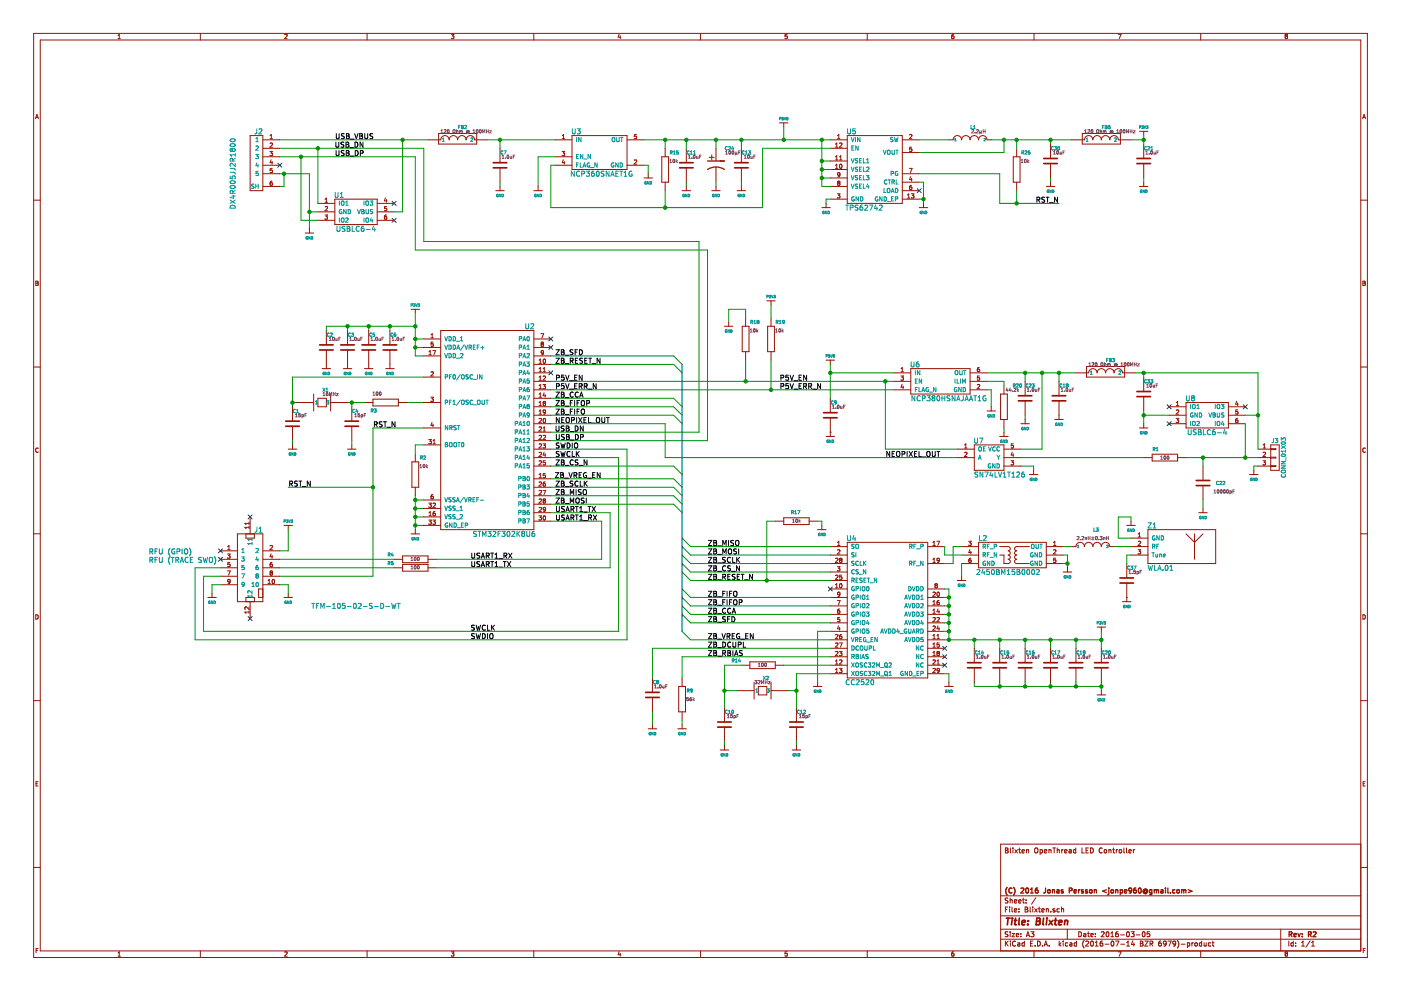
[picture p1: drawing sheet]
<svg xmlns="http://www.w3.org/2000/svg" width="420mm" height="297mm" viewBox="0 0 420 297" stroke-linecap="round" stroke-linejoin="round" font-family="sans-serif">
<g fill="none" stroke="#981200" stroke-width=".3">
<path d="M233.8 36.8h2.5M235 36.8v1.3M341.7 39.4h2.6M343 39.4v1.2M75 40.6h3.8v16.6h-3.8zM78.8 41.9h5.1M78.8 52.1h5.1M78.8 55.9h5.1M78.8 44.5h5.1M78.8 47h5.1M78.8 49.5h5.1M80.9 45.4h.8l-.4 .5 .3 .1 .1 .4-.2 .3-.6-.2"/>
<path d="M81 41.6h.7M81 43l.5-.1 .2 .3-.8 .9h.8M81 40.7l.4-.4v1.3M81.3 47.9l-.3 .9h.8M81.6 54.3h-.2a.79 .79 0 0 0-.2 1.3l.4-.1 .1-.5-.2-.2-.5 .2M81.6 48.4v.8M81.6 50.5h-.5l-.1 .6 .5-.1 .2 .5-.2 .2-.5-.1M97.5 59.7l.4-.3v1.2M100.4 59.7h12.7v7.6h-12.7zM115.6 59.3l-.3 .9h.8M115.9 59.8v.8M128.4 41.9h3.8a1.27 1.27 0 0 1 1.2-1.3 1.27 1.27 0 0 1 1.3 1.3 1.27 1.27 0 0 1 1.3-1.3 1.27 1.27 0 0 1 1.2 1.3"/>
<path d="M131.5 40h11.5v3.2h-11.5zM137.2 41.9h.1M137.2 41.9a1.27 1.27 0 0 1 1.3-1.3 1.27 1.27 0 0 1 1.3 1.3 1.27 1.27 0 0 1 1.3-1.3 1.27 1.27 0 0 1 1.2 1.3h3.8M149.9 44.5v4.3M149.9 50.3v4.3M166.5 41.9h5M166.5 47h5M166.5 49.5h5M168.6 45.4h.8l-.5 .5 .4 .1 .1 .4-.3 .3-.5-.2M168.6 41.6h.8M168.6 40.7l.4-.4v1.3M168.9 47.9l-.3 .9h.8"/>
<path d="M169.2 48.4v.8M171.5 40.6h16.6v10.2h-16.6zM188.1 41.9h5M188.1 49.5h5M190.2 48.1l.5-.2 .2 .4-.7 .9h.7M190.9 40.3h-.6l-.1 .6 .5-.1 .2 .6-.2 .2-.5-.1M198.5 47h2v7.6h-2zM199.5 44.5v2.5M199.5 54.6v2.6M205.8 44.5v4.3M205.8 50.3v4.3M212.7 47.2h1.5"/>
<path d="M213.5 46.4v1.6M222.3 44.5v4.3M222.3 50.3v4.3M249 41.9h5.1M249 59.7h5.1M249 55.9h5.1M249 53.3h5.1M249 50.8h5.1M249 48.3h5.1M249 44.5h5.1M250.6 44.1h.7M250.6 50.5h.7"/>
<path d="M250.6 43.2l.3-.3v1.2M250.6 47l.3-.3v1.2M250.6 49.6l.3-.4v1.3M250.6 47.9h.7M251.1 58.1h.8l-.4 .5 .3 .1 .1 .4-.2 .3-.6-.2M251.2 41.6h.7M251.2 40.7l.4-.4v1.3M251.4 54.8l-.2-.2 .2-.3 .5 .2-.2 .3M251.4 54.8l-.2 .3 .2 .5 .5-.3-.2-.5M251.4 54.8h.3M251.8 43l.5-.1 .2 .3-.8 .9h.8M251.8 47.9h.7"/>
<path d="M251.8 47l.3-.3v1.2M251.9 52.3l-.6 .2-.1-.6 .5-.2 .2 .3-.2 .9-.4 .1M251.9 49.3l.2-.1a.62 .62 0 0 1 .4 .7 .62 .62 0 0 1-.5 .5l-.2-.4zM254.1 40.6h16.5v20.4h-16.5zM270.6 41.9h5.1M270.6 59.7h5.1M270.6 54.6h5.1M270.6 45.7h5.1M270.6 57.2h5.1M270.6 52.1h5.1M272.2 59.4h.7M272.2 58.4l.3-.3v1.3"/>
<path d="M272.7 50.5h.8l-.5 1.2M272.8 40.4l.4-.1 .3 .4-.8 .9h.8M273.1 53l-.3 .8h.7M273.3 58.1h.8l-.4 .5 .3 .1 .1 .4-.2 .3-.6-.2M273.4 55.6h-.3a.79 .79 0 0 0-.1 1.2h.4l.1-.5-.3-.3-.4 .3M273.4 53.4v.9M273.4 44.1h-.6v.6l.4-.1 .3 .6-.3 .2-.4-.1M284.6 41.9h1.2a1.27 1.27 0 0 1 1.3-1.3 1.27 1.27 0 0 1 1.3 1.3 1.27 1.27 0 0 1 1.3-1.3 1.27 1.27 0 0 1 1.2 1.3 1.27 1.27 0 0 1 1.3-1.3 1.27 1.27 0 0 1 1.3 1.3 1.27 1.27 0 0 1 1.2-1.3 1.27 1.27 0 0 1 1.3 1.3h1.3M303.9 47h2v7.6h-2zM304.9 44.5v2.5M304.9 54.6v2.6M315.1 43.2v4.3"/>
<path d="M315.1 49v4.3M321.4 41.9h3.8a1.27 1.27 0 0 1 1.3-1.3 1.27 1.27 0 0 1 1.3 1.3 1.27 1.27 0 0 1 1.2-1.3 1.27 1.27 0 0 1 1.3 1.3M324.6 40h11.4v3.2h-11.4zM330.3 41.9h.1M330.3 41.9a1.27 1.27 0 0 1 1.3-1.3 1.27 1.27 0 0 1 1.2 1.3 1.27 1.27 0 0 1 1.3-1.3 1.27 1.27 0 0 1 1.3 1.3h3.8M343 43.2v4.3M343 49v4.3M95.3 61h5.1M95.3 63.5h5.1M95.3 66h5.1M97.4 64.4h.8l-.4 .5 .4 .2v.4l-.2 .2-.6-.1M97.5 60.6h.7"/>
<path d="M98.1 62h-.6M98.1 62h.1M98.2 62v.5l-.8 .7h.8M113.1 61h5.1M113.1 63.5h5.1M113.1 66h5.1M115.9 64.4h-.2a.79 .79 0 0 0-.2 1.3h.4l.1-.5-.2-.3-.5 .3M115.9 61.9h-.5l-.1 .6 .5-.1 .2 .5-.2 .3-.5-.2M97.9 99.1v4.3M104.2 99.1v4.3M110.6 99.1v4.3M116.9 99.1v4.3"/>
<path d="M123.3 92.7h2.5M124.5 92.7v1.3M132.2 99.1h27.9v59.7h-27.9zM222.6 97.8h2v7.6h-2zM223.6 95.3v2.5M230 90.2h2.5M230.2 97.8h2v7.6h-2zM231.2 90.2v1.2M231.2 95.3v2.5M94.1 118.1v5.1M95.3 119.4h2.6v2.5h-2.6zM97.9 104.9v4.3"/>
<path d="M99.1 118.1v5.1M104.2 104.9v4.3M110.6 104.9v4.3M111.8 119.6h7.7v2.1h-7.7zM116.9 104.9v4.3M127.1 113h5.1M127.1 101.6h5.1M127.1 104.1h5.1M127.1 106.7h5.1M128.6 106.4h.8M128.6 105.4l.4-.3v1.3M129.2 119.1h.8l-.4 .4 .3 .2 .1 .4-.3 .2-.5-.1"/>
<path d="M129.2 111.6l.5-.2 .3 .4-.8 .9h.8M129.2 101.3h.8M129.2 100.4l.4-.4v1.3M129.8 105.1h.8l-.5 1.3M129.9 102.5h-.6l-.1 .7 .5-.2 .3 .6-.3 .2-.5-.1M160.1 111.8h5.1M160.1 116.8h5.1M160.1 114.3h5.1M160.1 101.6h5.1M160.1 104.1h5.1M160.1 106.7h5.1M160.1 109.2h5.1"/>
<path d="M160.1 119.4h5.1M161.7 111.4h.7M161.7 116.5h.7M161.7 114h.7M161.7 119.1h.7M161.7 108.9h.7M161.7 108l.3-.4v1.3M161.7 110.5l.3-.3v1.2M161.7 113.1l.3-.4v1.3M161.7 115.6l.3-.4v1.3M161.7 118.1l.3-.3v1.3M162.2 100h.9l-.6 1.3"/>
<path d="M162.5 103.1l-.2-.3 .2-.3 .5 .3-.2 .3M162.5 103.1l-.2 .2 .2 .5 .5-.2-.2-.5M162.5 103.1h.3M162.8 115.2h.8l-.4 .5 .3 .1M162.9 111.4h.7M162.9 112.8l.5-.1 .2 .4-.8 .9h.8M162.9 110.5l.3-.3v1.2M163 105.6l-.6 .2-.1-.6 .5-.1 .2 .2-.2 .9-.4 .2M163 107.7l.2-.1a.62 .62 0 0 1 .4 .7 .62 .62 0 0 1-.5 .5l-.2-.4zM163.2 117.7l-.3 .9h.8M163.5 115.8v.1M163.5 118.2v.9"/>
<path d="M163.5 115.9v.6l-.7-.1M223.6 105.4v2.6M231.2 105.4v2.6M247.7 108h2.6M249 108v1.2M249 119.4v4.3M268.1 111.8h5M268.1 116.8h5M268.1 114.3h5M270.2 112.7h.8l-.5 .5 .4 .1 .1 .4-.3 .3-.5-.2M270.2 110.5l.4-.3v1.2M270.2 111.4h.8"/>
<path d="M270.5 115.2l-.3 .9h.8M270.8 115.7v.8M273.1 110.5h17.8v7.6h-17.8zM290.9 111.8h5.1M290.9 116.8h5.1M290.9 114.3h5.1M293.1 115.4l.5-.2 .2 .4-.8 .9h.8M293.7 110.2h-.2a.79 .79 0 0 0-.2 1.2h.4l.1-.5-.2-.3-.5 .3M293.7 112.7h-.5l-.1 .6 .5-.1 .2 .5-.2 .3-.5-.2M300.1 118.1h2v7.6h-2zM301.1 115.6v2.5M307.4 114.3v4.3"/>
<path d="M317.6 114.3v4.3M322.7 111.8h3.8a1.27 1.27 0 0 1 1.3-1.3 1.27 1.27 0 0 1 1.2 1.3 1.27 1.27 0 0 1 1.3-1.3 1.27 1.27 0 0 1 1.3 1.3M325.8 109.9h11.5v3.1h-11.5zM331.6 111.8h.1M331.6 111.8a1.27 1.27 0 0 1 1.2-1.3 1.27 1.27 0 0 1 1.3 1.3 1.27 1.27 0 0 1 1.3-1.3 1.27 1.27 0 0 1 1.2 1.3h3.9M343 113v4.4M343 118.9v4.3M87.7 121.9v4.3M87.7 127.8v4.3M89 120.7h5.1M99.1 120.7h5.1M105.5 121.9v4.3"/>
<path d="M105.5 127.8v4.3M109.3 120.7h2.5M119.5 120.7h2.5M123.5 138.4h2.1v7.7h-2.1zM124.5 135.9v2.5M127.1 120.7h5.1M127.1 128.3h5.1M127.1 133.4h5.1M128.6 131.8h.8l-.5 .4 .4 .2v.5h-.7M129.6 126.6l-.4 .9h.8M129.9 127.1v.8M129.9 133h.7"/>
<path d="M129.9 132.1l.3-.3v1.2M160.1 127h5.1M160.1 129.5h5.1M160.1 132.1h5.1M160.1 134.6h5.1M160.1 137.2h5.1M160.1 139.7h5.1M160.1 121.9h5.1M160.1 124.5h5.1M161.7 120.7l.3-.4v1.3M161.7 123.2l.3-.3v1.2M161.7 125.5l.4-.1 .3 .4-.8 .9h.8"/>
<path d="M161.7 128.1l.4-.2 .3 .4-.8 .9h.8M161.7 130.6l.4-.1 .3 .3-.8 1h.8M161.7 133.2l.4-.2 .3 .4-.8 .9h.8M161.7 135.7l.4-.1 .3 .3-.8 .9h.8M161.7 138.2l.4-.1 .3 .4-.8 .9h.8M161.7 121.6h.7M161.7 124.1h.7M162.8 133h.8l-.4 .5 .3 .1M162.9 130.6l.5-.1 .2 .3-.8 1h.8M162.9 128.3l.3-.4v1.3M162.9 129.2h.7M163 125.5l.2-.1a.62 .62 0 0 1 .4 .7 .62 .62 0 0 1-.5 .5l-.2-.4z"/>
<path d="M163.1 120.9l-.2 .2 .2 .5 .5-.2-.2-.5M163.1 120.9h.3M163.2 135.5l-.3 .9h.8M163.5 122.9l-.6 .1v.4l.2 .3 .5-.3M163.5 133.6h.1M163.5 136v.8M163.5 120.8l-.1 .1M163.5 122.9v.1M163.5 120.8v-.3l-.4-.2-.2 .3 .2 .3M163.5 123v.8l-.5 .3M163.5 133.6v.6h-.7M163.5 138.1h-.6v.6l.5-.1 .2 .5-.2 .3-.5-.2"/>
<path d="M163.5 120.8h.1M249 125.2v4.3M287.1 134.6h5.1M287.1 137.2h5.1M289.3 134.3h.7M289.3 135.7l.5-.1 .2 .3-.8 .9h.8M289.3 133.4l.4-.4v1.3M292.2 133.4h8.9v7.6h-8.9zM301.1 125.7v2.6M301.1 134.6h5.1M301.1 137.2h5.1M301.1 139.7h5.1"/>
<path d="M303.2 138.1h.8l-.5 .5 .4 .1 .1 .4-.3 .3-.5-.2M303.5 135.5l-.3 .9h.8M303.9 136v.8M303.9 133.6h.1M303.9 133h-.6l-.1 .6h.7M303.9 133.6v.6h-.7M307.4 120.1v4.4M317.6 120.1v4.4M343 137.2h2.5M345.5 136.1h7.7v2.1h-7.7zM350.6 127h5.1M350.6 121.9h5.1"/>
<path d="M350.6 124.5h5.1M352.7 125.4h.8l-.4 .5 .3 .1 .1 .4-.2 .3-.6-.2M352.8 121.6h.7M352.8 123l.5-.1 .2 .3-.8 .9h.8M352.8 120.7l.4-.4v1.3M353.2 137.2h2.5M355.7 120.7h12.7v7.6h-12.7zM360.8 139.7v4.3M368.4 127h5.1M368.4 121.9h5.1M368.4 124.5h5.1M370.9 120.3l-.3 .9h.7"/>
<path d="M371.2 125.4h-.3a.79 .79 0 0 0-.1 1.3l.4-.1 .1-.5-.3-.2-.4 .2M371.2 120.8v.8M371.2 122.9h-.6v.6l.4-.2 .3 .6-.3 .2-.4-.1M377.3 134.6h3.8M377.3 137.2h3.8M377.3 139.7h3.8M378.8 138.1h.7l-.4 .5 .4 .1v.4l-.2 .3-.5-.2M378.8 134.3h.7M378.8 135.7l.5-.1 .2 .3-.7 .9h.7M378.8 133.4l.4-.4v1.3M381.1 133.4h2.5v7.6h-2.5zM381.1 139.6h1.5v.2h-1.5"/>
<path d="M381.1 134.5h1.5v.3h-1.5M381.1 137h1.5v.3h-1.5M74.7 156.5v.7M74.7 157.7v.7M74.7 158.1h-1.3l.4 .3M74.7 156.9h-1.3l.4 .3M75 154.9v5.1M85.2 157.5h2.5M86.4 157.5v1.3M124.5 146.1v2.5M127.1 157.5h5.1M127.1 149.9h5.1"/>
<path d="M127.1 152.4h5.1M127.1 154.9h5.1M128.6 155.9h.8l-.5 .5 .4 .1v.5h-.7M128.6 150.8h.8l-.5 .5 .4 .1v.5h-.7M128.6 154.6h.8M128.6 153.7l.4-.4v1.3M129.8 155.9h.8l-.4 .5 .3 .1 .1 .4-.3 .3-.5-.2M129.9 148.3h-.3a.79 .79 0 0 0-.1 1.2h.4l.1-.5-.3-.3-.5 .3M129.9 150.9l.4-.1 .3 .4-.8 .9h.8M130.5 153.3l-.5 .2-.1 .4v.6l.6 .1v-.7l-.4-.1-.2 .3M160.1 146.1h5.1M160.1 156.2h5.1"/>
<path d="M160.1 143.5h5.1M160.1 148.6h5.1M160.1 151.1h5.1M160.1 153.7h5.1M161.6 154.6h.8l-.4 .5 .3 .1v.6h-.7M161.7 147.1l.4-.1 .3 .3-.8 1h.8M161.7 149.7l.4-.2 .3 .4-.8 .9h.8M161.7 142.3l.3-.4v1.3M161.7 144.6l.4-.1 .3 .3-.8 .9h.8M161.7 152.2l.4-.1 .3 .3-.8 .9h.8M161.7 143.2h.7M162.8 147h.9l-.6 1.3"/>
<path d="M163.1 154.7l.1-.1a.62 .62 0 0 1 .4 .7 .62 .62 0 0 1-.5 .5l-.2-.4zM163.1 150.1l-.2-.3 .2-.3 .5 .3-.2 .3M163.1 150.1l-.2 .2 .2 .5 .5-.2-.1-.4M163.1 150.1h.3M163.4 150.1h.1M163.5 144.5l-.4 .1-.2 .4v.6l.6 .1v-.7l-.4-.1-.2 .3M163.5 150.1v.1M163.5 141.9h-.6v.6l.5-.1 .2 .6-.2 .2-.5-.1M163.6 152.6l-.6 .2-.1-.6 .5-.1 .2 .2-.1 .7-.5 .3M232.5 156.2h2.5M235 155.2h7.7v2h-7.7zM242.7 156.2h2.5"/>
<path d="M344.3 158.8h20.3v10.1h-20.3zM360.8 145.5v4.4M66.1 167.6h5.1M66.1 170.2h5.1M66.1 165.1h5.1M66.1 172.7h5.1M66.1 175.3h5.1M68.2 166h.8l-.4 .5 .3 .2 .1 .4-.2 .2-.6-.1M68.2 171.1h.9l-.6 1.3M68.3 164.8h.7M68.3 163.9l.4-.4v1.3M68.9 168.6h-.5l-.1 .6 .5-.1 .2 .5-.2 .3-.5-.2"/>
<path d="M69 174.2l-.6 .2v-.6l.4-.1 .2 .2-.2 .9-.4 .1M71.2 160h7.6v20.3h-7.6zM73.7 160v1.3h2.6v-1.3M78.8 176.5h-1.2v2.6h1.2M78.8 167.6h5.1M78.8 170.2h5.1M78.8 165.1h5.1M78.8 172.7h5.1M78.8 175.3h5.1M80.4 174.9h.7M80.4 174l.4-.3v1.2M81 163.6l.5-.1 .2 .4-.8 .9h.8"/>
<path d="M81 171.4l.2-.3 .5 .3M81 171.4h.1M81 171.4l.2 .3M81.2 171.7l-.2 .2 .2 .5 .5-.2-.2-.5M81.2 171.7h.3M81.3 166l-.3 .9h.8M81.6 168.6h-.2a.79 .79 0 0 0-.2 1.3l.4-.1 .1-.5-.2-.2-.5 .2M81.6 166.5v.8M81.7 173.8l.2-.1a.62 .62 0 0 1 .5 .6 .62 .62 0 0 1-.6 .6l-.2-.4zM81.7 171.4h.1M81.7 171.4l-.2 .3M118.2 167.6h2.5"/>
<path d="M118.2 170.2h2.5M120.7 166.6h7.7v2.1h-7.7zM120.7 169.2h7.7v2h-7.7zM128.4 167.6h2.5M128.4 170.2h2.5M249 163.8h5.1M249 166.4h5.1M249 171.5h5.1M249 176.5h5.1M249 179.1h5.1M249 174h5.1M249 168.9h5.1"/>
<path d="M250.6 175.3l.3-.4v1.3M250.6 176.2h.7M250.6 167.4l.4-.1 .3 .4-.8 .9h.8M250.6 172.5l.4-.1 .3 .4-.8 .9h.8M251.1 169.9h.8l-.4 .4 .3 .2 .1 .4-.2 .2-.6-.1M251.2 162.6l.4-.4v1.3M251.2 164.9l.5-.1 .2 .3-.8 .9h.8M251.2 163.5h.7M251.9 178l-.6 .2-.1-.6 .5-.1 .2 .2-.2 .9-.4 .1M251.9 175.1l.2-.2a.62 .62 0 0 1 .4 .7 .62 .62 0 0 1-.5 .6l-.2-.5zM252 167.9l-.2-.3 .2-.3 .5 .3-.2 .3M252 167.9l-.2 .2 .2 .5 .5-.2-.2-.5"/>
<path d="M252 167.9h.3M252.4 172.4h-.6v.6l.5-.1 .2 .5-.2 .3-.5-.2M254.1 162.6h24.1v40.6h-24.1zM278.2 163.8h5.1M278.2 176.5h5.1M278.2 179.1h5.1M278.2 168.9h5.1M279.8 163.5h.7M279.8 177.6l.5-.1 .2 .3-.8 .9h.8M279.8 162.6l.4-.4v1.3M279.8 167.7l.4-.4v1.3M279.8 168.6h.7"/>
<path d="M280.4 175.2l.2 .3M280.4 175.2h.1M280.4 175.2l.2-.3 .5 .3M280.6 175.5l-.2 .2 .2 .5 .5-.2-.2-.5M280.6 175.5h.3M280.9 162.2h.9l-.6 1.3M281.1 175.2h.1M281.1 175.2l-.2 .3M281.2 177.6l.1-.1a.62 .62 0 0 1 .5 .6 .62 .62 0 0 1-.6 .6l-.2-.4zM281.7 167.9l-.6 .2-.1-.7 .5-.1 .2 .3v.7l-.6 .3M288.4 163.8h5.1M288.4 166.4h5.1"/>
<path d="M288.4 168.9h5.1M290.5 162.2h.8l-.5 .5 .4 .1 .1 .5-.3 .2-.5-.1M290.8 164.7l-.3 .9h.8M291.2 167.3h-.3a.79 .79 0 0 0-.1 1.3l.4-.1 .1-.4-.3-.3-.5 .3M291.2 165.2v.8M293.5 162.6h20.3v7.6h-20.3zM299.8 163.8h2.6a.64 .64 0 0 1 .6 .7 .64 .64 0 0 1-.6 .6 .64 .64 0 0 1 .6 .6 .64 .64 0 0 1-.6 .7 .64 .64 0 0 1 .6 .6 .64 .64 0 0 1-.6 .6 .64 .64 0 0 1 .6 .7 .64 .64 0 0 1-.6 .6h-1.3v-2.5h-1.3M308.7 163.8h-3.8a.64 .64 0 0 0-.6 .7 .64 .64 0 0 0 .6 .6 .64 .64 0 0 0-.6 .6 .64 .64 0 0 0 .6 .7 .64 .64 0 0 0-.6 .6 .64 .64 0 0 0 .6 .6 .64 .64 0 0 0-.6 .7 .64 .64 0 0 0 .6 .6h3.8M313.8 163.8h5.1M313.8 166.4h5.1M313.8 168.9h5.1M315.9 163.5h.8"/>
<path d="M315.9 164.9l.5-.1 .3 .3-.8 .9h.8M315.9 162.6l.4-.4v1.3M316.6 167.3h-.6l-.1 .6 .5-.1 .3 .6-.3 .2-.5-.1M337.9 168.9v4.3M337.9 174.8v4.3M339.2 163.8h5.1M339.2 166.4h5.1M339.2 161.3h5.1M341.3 164.8h.8l-.5 .5 .4 .1 .1 .4-.3 .2-.5-.1M341.3 162.4l.5-.2 .3 .4-.8 .9h.8M341.3 161h.8M341.3 160l.4-.3v1.3"/>
<path d="M355.7 160l2.5 2.6 2.6-2.6M358.2 160v7.6M73.7 180.3v-1.2h2.6v1.2M74.7 181.9v.8l-.9-.8-.4 .2 .1 .5M74.7 183.1v.8M74.7 183.5h-1.3l.4 .4M75 180.3v5.1M222.3 199.4h2.6M224.9 198.4h7.6v2h-7.6zM232.5 199.4h2.5M249 189.2h5.1M249 186.7h5.1"/>
<path d="M249 184.2h5.1M249 181.6h5.1M249 191.8h5.1M249 199.4h5.1M249 196.9h5.1M249 194.3h5.1M250.6 198.2l.3-.4v1.3M250.6 190.3l.4-.1 .3 .3-.8 .9h.8M250.6 199.1h.7M250.6 195.4l.4-.1 .3 .3-.8 .9h.8M250.6 192.8l.4-.1 .3 .4-.8 .9h.8M251.1 180h.9l-.6 1.3"/>
<path d="M251.5 187.6l-.3 .9h.8M251.7 195.3h.8l-.4 .4 .3 .2 .1 .4-.2 .2-.6-.1M251.7 192.7h.9l-.6 1.3M251.8 182.6h-.2a.79 .79 0 0 0-.2 1.2h.4l.1-.5-.2-.3-.5 .3M251.8 197.9l.5-.1 .2 .4-.8 .9h.8M251.8 188.1v.8M251.8 185.1h-.6v.6l.5-.1 .2 .5-.2 .3-.5-.2M252.4 190.2l-.4 .1-.2 .4v.6l.6 .1v-.7h-.4l-.2 .2M278.2 189.2h5.1M278.2 186.7h5.1M278.2 184.2h5.1M278.2 181.6h5.1"/>
<path d="M278.2 191.8h5.1M278.2 199.4h5.1M278.2 196.9h5.1M278.2 194.3h5.1M279.8 185.2l.5-.1 .2 .4-.8 .9h.8M279.8 183.8h.7M279.8 187.8l.5-.2 .2 .4-.8 .9h.8M279.8 197.9l.5-.1 .2 .4-.8 .9h.8M279.8 180.4l.4-.4v1.3M279.8 191.4h.7M279.8 182.9l.4-.3v1.2M279.8 190.5l.4-.3v1.2"/>
<path d="M279.8 193.1l.4-.4v1.3M279.8 195.6l.4-.3v1.2M279.8 196.5h.7M279.8 194h.7M279.8 181.3h.7M281 195.5v.1M281 191.4h.7M281 190.5l.3-.3v1.2M281 198.2l.3-.4v1.3M281 199.1h.7M281 195.5l.2-.2 .5 .2M281 195.6l.2 .2"/>
<path d="M281 185.2l.5-.1 .2 .4-.8 .9h.8M281 185.2h.1M281.2 195.8l-.2 .2 .2 .5 .5-.2-.2-.5M281.2 195.8h.3M281.3 187.6l-.3 .9h.8M281.3 182.5l-.3 .9h.8M281.6 180l-.4 .1-.2 .5v.6h.6v-.6l-.4-.1-.2 .3M281.6 183v.8M281.6 188.1v.8M281.7 192.7h-.7v.6l.5-.1 .2 .6-.2 .2-.5-.1M281.7 195.5v.1M281.7 195.6l-.2 .2"/>
<path d="M292.2 194.3v4.3M299.8 194.3v4.3M307.4 194.3v4.3M315.1 194.3v4.3M322.7 194.3v4.3M329 188h2.6M330.3 188v1.2M330.3 194.3v4.3M195.7 203.2v4.3M195.7 209v4.4M203.5 205.7h2.1v7.7h-2.1zM204.6 203.2v2.5"/>
<path d="M204.6 213.4v2.5M217.3 212.1v4.3M217.3 217.9v4.4M221.1 207h5.1M226.2 204.5v5.1M227.4 205.7h2.6v2.6h-2.6zM231.2 204.5v5.1M231.2 207h5.1M238.9 212.1v4.3M238.9 217.9v4.4M249 201.9h5.1M250.6 200.7l.3-.4v1.3"/>
<path d="M250.6 201.6h.7M251.7 200.3h.8l-.4 .5 .3 .1 .1 .5-.2 .2-.6-.1M278.2 201.9h5.1M279.8 200.5l.5-.2 .2 .4-.8 .9h.8M281.7 200.9l-.6 .2-.1-.6 .5-.2 .2 .3v.7l-.6 .3M292.2 200.2v4.3M299.8 200.2v4.3M307.4 200.2v4.3M315.1 200.2v4.3M322.7 200.2v4.3M330.3 200.2v4.3"/>
</g>
<g fill="none" stroke="#009596" stroke-width=".3">
<path d="M77 38.6l-.1 1.3-.5 .2M77.7 38.7l.5-.1 .3 .4-.9 1.1h.9M137.6 38.1h.3M138 37.6h-.4v1M138.4 37.6l.5 .2-.2 .3 .3 .3-.2 .2h-.4zM138.4 38.1h.3M139.4 37.7l.3-.1 .2 .3-.6 .7h.6M171.6 38.6v1.2l.3 .3 .6-.3v-1.2M173.1 38.6h.9l-.5 .6 .5 .1v.7l-.3 .1-.6-.1M234.2 35.2h-.4v.7M234.2 35.2v.1M234.2 35.5l-.4 .1"/>
<path d="M234.2 35.3v.2M234.2 35.5h.1M234.5 35.5h.1M234.5 35.5h.4M234.9 35.5h.1M234.9 35.2h-.4v.3M234.9 35.5v.4h-.4M235.2 35.2l.2 .7 .3-.7M236 35.3l.1 .6 .2-.1-.1-.5M236 35.2h.2M236 35.2v.1M236.2 35.2v.1"/>
<path d="M254.2 38.6v1.2l.3 .3 .6-.3v-1.2M256.5 38.6h-.7l-.1 .7 .7-.1 .1 .8-.2 .1-.6-.1M291.2 37.6v1h.5M292 38.6h.5M292 37.9l.2-.3v1M330.6 38.1h.3M331.1 37.6h-.5v1M331.4 37.6l.6 .2-.2 .3 .2 .3-.2 .2h-.4zM331.4 38.1h.4M332.9 37.6h-.5v.5l.5-.1 .1 .4-.6 .1M342.1 37.8l-.4-.1v.8M342.1 37.8h.1"/>
<path d="M342.1 38.1h-.4M342.1 37.8v.3M342.1 38.1h.1M342.4 37.7h.5l-.3 .3 .3 .1v.3h-.5M343.1 37.7l.3 .8 .2-.8M343.8 37.7h.5l-.3 .3 .2 .1v.3h-.4M69 50.5h1.3l.2 .6M69 52.8v.7l.7 .1v-.7l.7-.1 .1 .2-.1 .6M69 51.6l1.3 .1 .2 .5M69 60l1.5 1M69.1 54.4a.75 .75 0 0 1 .9-.3 .75 .75 0 0 1 .5 .7 .74 .74 0 0 1-.9 .4 .74 .74 0 0 1-.5-.8zM69.1 49.8h.1"/>
<path d="M69.1 55.8a.74 .74 0 0 1 .9-.3 .74 .74 0 0 1 .5 .8 .74 .74 0 0 1-.9 .3 .74 .74 0 0 1-.5-.7zM69.1 41.8a.74 .74 0 0 1 .9-.3 .74 .74 0 0 1 .5 .8 .73 .73 0 0 1-.9 .3 .73 .73 0 0 1-.5-.8zM69.1 43.2a.75 .75 0 0 1 .9-.2 .75 .75 0 0 1 .5 .7 .73 .73 0 0 1-.9 .4 .73 .73 0 0 1-.5-.8zM69.1 54.3v.1M69.5 58.8h1M69.7 44.8l-.3-.3-.4 .3 .3 .6 .4-.3M69.7 44.8l.3-.3 .5 .3-.3 .6-.5-.3M69.7 44.8v.3M69.8 48.3l-.1-.7-.6-.1-.1 .8h1.5M69.8 57.9l-.1-.7h-.6l-.1 .7h1.5M70 58.5v1l-1.1-.4M70.5 48.9v1l-1-1-.5 .4 .1 .5"/>
<path d="M70.5 46v.8M70.5 60l-1.5 1M70.5 57.1l-.7 .5M70.5 47.4l-.7 .5M70.5 46.4h-1.5l.5 .4M76.2 55.2l-.7 .1a.54 .54 0 0 0 .6 .7l-.1 .4h-.6M76.7 46.3h.8l-.5 .5 .4 .1v.5h-.7M76.7 55.8h.7M76.7 55.2v1.2M76.7 42.5h.8M76.7 43.9l.5-.2 .3 .4-.8 .9h.8M76.7 41.6l.4-.4v1.3"/>
<path d="M77 48.8l-.3 .9h.8M77.4 49.3v.8M77.4 51.4h-.6l-.1 .6h.7v.5h-.7M77.4 55.2v1.2M100.5 57.7v1.2l.3 .3 .6-.3v-1.2M102 58.1l.5-.4v1.5M102 59.2h.9M132.7 41.6l.3-.2v1M132.7 42.4h.6M141.2 41.4h.4l.2 .2-.6 .8h.6M150.8 45.3a.44 .44 0 0 0-.6 .4 .44 .44 0 0 0 .6 .4M151.1 45.2h.7l-.4 1"/>
<path d="M172.2 51.3v1.5l-.9-1.5v1.5M172.9 41.2v1.3M172.9 46.9h.4M172.9 49.4h.4M173.5 46.3h-.6v1.3h.6M173.5 48.8h-.6v1.3M173.8 51.4a.69 .69 0 0 0-.9 .7 .69 .69 0 0 0 .9 .6M174 48.8v1.3h.6M174.3 41.2v1.3l-.8-1.3v1.3M174.5 52.1l.7-.1 .1-.6-.8-.1v1.5M174.8 46.3v1.3l-.7-1.3v1.3M174.9 50.1l.4-1.3 .4 1.3"/>
<path d="M175 49.7h.6M175.1 47.7h1M175.9 51.3h.9l-.5 .6 .4 .1v.7l-.2 .1-.6-.1M176.8 48.9a.57 .57 0 0 0-.8 .6 .57 .57 0 0 0 .8 .5v-.4h-.2M177.1 46.3v1.3l-.7-1.3v1.3M177.1 50.2h1M178.1 51.3l-.7 .4v.8l.3 .3 .5-.1-.1-.8h-.4l-.3 .3M179 51.4l.2-.1a.74 .74 0 0 1 .5 .8 .74 .74 0 0 1-.7 .7l-.2-.6zM179.1 48.8v1.3l-.7-1.3v1.3M181.1 51.4h-.7a.65 .65 0 0 0 .7 .8l-.1 .6h-.7M182.7 51.3v1.5l-.9-1.5v1.5M183.2 52.8l.5-1.5 .5 1.5"/>
<path d="M183.3 52.4h.7M183.6 41.4l.3-.2 .4 .2 .1 .6-.3 .5-.5-.2zM184 48.9a.57 .57 0 0 0-.7 .6 .57 .57 0 0 0 .8 .5v-.4h-.2M184.7 52h.5M185 41.2v1l.2 .3 .5-.3v-1M185.4 48.8v1.3l-.8-1.3v1.3M185.4 51.3h-.7v1.5h.7M185.9 51.3h.8M186 48.8a.64 .64 0 0 1 .7 .7 .64 .64 0 0 1-.7 .6zM186.1 41.2h.7M186.3 51.3v1.5M186.4 41.2v1.3"/>
<path d="M187.2 52.8h.9M187.2 51.7l.4-.4v1.5M189.5 51.4a.69 .69 0 0 0-.9 .7 .69 .69 0 0 0 1 .6v-.5h-.3M201.3 45.7l.3 .5M201.5 45.3l-.5-.1v1M201.5 45.3h.1M201.5 45.7h-.5M201.6 45.3v.3M201.6 45.6l-.1 .1M202 46.2h.6M202 45.5l.2-.3v1M203.4 45.6v.1"/>
<path d="M203.4 45.7v.5l-.5-.1M203.4 45.2h-.4l-.1 .5 .5-.1M206.7 45.3a.43 .43 0 0 0-.6 .4 .43 .43 0 0 0 .6 .4M207 46.2h.6M207 45.5l.3-.3v1M208 46.2h.6M208 45.5l.3-.3v1M223.2 45.3a.43 .43 0 0 0-.6 .4 .43 .43 0 0 0 .6 .4M223.6 46.2h.5M223.6 45.5l.2-.3v1M224.5 45.2h.6l-.3 .4h.2M225 45.6v.1"/>
<path d="M225 45.7v.5l-.5-.1M255.3 41.2l.4 1.3 .4-1.3M255.3 55.2l.4 1.2 .4-1.2M255.3 52.6l.4 1.3 .4-1.3M255.3 50.1l.4 1.3 .4-1.3M255.3 47.6l.4 1.2 .4-1.2M255.5 44.3h.4M256.1 43.7h-.6v1.3h.6M256.1 59.1a.57 .57 0 0 0-.7 .5 .57 .57 0 0 0 .8 .5v-.4h-.3M256.6 41.2v1.3M257.2 55.2l-.6 .1a.54 .54 0 0 0 .6 .7l-.1 .4h-.6M257.2 52.7l-.6 .1a.54 .54 0 0 0 .6 .6l-.1 .4h-.6"/>
<path d="M257.2 50.2h-.6a.54 .54 0 0 0 .6 .7l-.1 .4h-.6M257.2 47.6l-.6 .1a.54 .54 0 0 0 .6 .6l-.1 .5h-.6M257.3 43.7v1.3l-.7-1.3v1.3M257.5 59v1.3l-.8-1.3v1.3M257.8 55.8h.4M257.8 53.2h.4M257.8 50.7h.4M257.8 48.2h.4M257.9 41.2v1.3l-.7-1.3v1.3M258.1 59a.64 .64 0 0 1 .7 .6 .64 .64 0 0 1-.7 .7zM258.4 55.2h-.6v1.2h.6M258.4 52.6h-.6v1.3h.6"/>
<path d="M258.4 50.1h-.6v1.3h.6M258.4 47.6h-.6v1.2h.6M258.9 52.6v1.3h.6M258.9 55.2v1.2h.6M258.9 50.1v1.3h.6M258.9 47.6v1.2h.6M259.8 52.6h.8l-.4 .5 .3 .1 .1 .5-.2 .2-.6-.1M259.9 50.2l.5-.1 .2 .3-.8 1h.8M259.9 48.8h.7M259.9 47.9l.4-.3v1.2M260.2 55.1l-.3 .9h.8M260.5 55.6v.8"/>
<path d="M263.2 59.1a.57 .57 0 0 0-.7 .5 .57 .57 0 0 0 .8 .5v-.4h-.3M264.5 59v1.3l-.7-1.3v1.3M264.9 45l.4 1.3 .5-1.3M265.1 56.4v1.3h.6M265.1 59a.64 .64 0 0 1 .8 .6 .64 .64 0 0 1-.8 .7zM266 54a.56 .56 0 0 0-.8 .5 .56 .56 0 0 0 .8 .5M266.1 56.6l.3-.2 .4 .2-.1 1.1-.6-.2zM266.3 45.1l.6 .1 .1 .6-.3 .5-.5-.2zM266.4 53.9h.7M266.7 53.9v1.3M267.2 57.7l.5-1.3 .4 1.3M267.2 52l.7-.1v-.4l-.7-.1v1.2"/>
<path d="M267.4 57.4h.6M267.4 59.6h.4M267.5 54.6l.6-.1 .1-.5-.7-.1v1.3M267.5 45v1.1l.2 .2 .5-.2v-1.1M267.8 41.3h-.7a.51 .51 0 0 0 .6 .7v.4h-.6M267.8 54.6l.4 .6M268 59h-.6v1.3h.6M268.2 41.2l.3 1.3 .3-.9 .2 .9 .3-1.3M268.5 59.6l.7-.1v-.4l-.7-.1v1.3M268.5 56.4a.64 .64 0 0 1 .8 .7 .64 .64 0 0 1-.8 .6zM268.6 45h.8M268.8 53.9v1.3h.6"/>
<path d="M269 45v1.3M269.2 51.4a.57 .57 0 0 0-.7 .6 .57 .57 0 0 0 .8 .5v-.4h-.3M286.3 42.2h.4M286.3 41.7l.2-.2v.7M295.4 41.5l-.3 .1M295.4 41.5l.1 .1M295.5 41.6l-.4 .6h.4M306.7 45.7l.3 .5M306.9 45.3l-.5-.1v1M306.9 45.7h-.5M306.9 45.3h.1M307 45.3v.3"/>
<path d="M307 45.6l-.1 .1M307.4 45.3l.4-.1 .2 .3-.7 .7h.7M307.4 45.3h.1M308.8 45.6l.1 .1M308.9 45.7l-.1 .5-.5-.1M308.9 45.2h-.5l-.1 .5 .5-.1M315.9 44a.45 .45 0 0 0-.6 .4 .45 .45 0 0 0 .6 .4M315.9 44h.1M316.2 43.9h.7l-.4 .4 .4 .2-.1 .3h-.6M317.3 44h.1a.42 .42 0 0 1 .4 .4 .42 .42 0 0 1-.5 .4zM317.6 44h.1M325.7 42.4h.6"/>
<path d="M325.7 41.6l.3-.2v1M334.3 41.4h.3l.2 .2-.6 .8h.6M343.8 44a.45 .45 0 0 0-.6 .4 .45 .45 0 0 0 .6 .4M343.8 44h.1M344.7 44h-.5M344.7 44h.1M344.7 44v.4l-.5 .5h.6M345.2 44.9h.5M345.2 44.2l.3-.3v1M69.2 61.6a.81 .81 0 0 1 .9 0 .81 .81 0 0 1 .4 .8h-1.5zM101.1 67.8v1.2l.3 .3 .5-.3v-1.2M101.8 60.3v1.2"/>
<path d="M101.8 65.3v1.3M102.4 60.4l.3-.1 .4 .1-.1 1.1-.6-.2zM102.4 65.5l.3-.2 .4 .2-.1 1-.6-.1zM102.5 62.9a.57 .57 0 0 0-.8 .5 .57 .57 0 0 0 .8 .5v-.4h-.2M103.5 67.9h-.8a.66 .66 0 0 0 .7 .9l-.1 .5h-.7M103.7 61.5h.7M103.7 60.6l.3-.3v1.2M103.7 65.5l.5-.2 .2 .4-.8 .9h.8M103.8 62.8v1.3l-.7-1.3v1.3M104.1 67.8h.5l.3 .3-.3 .4 .3 .2 .1 .3-.3 .3h-.6zM104.1 68.5h.5M104.4 62.8a.64 .64 0 0 1 .7 .6 .64 .64 0 0 1-.7 .7z"/>
<path d="M105.6 67.8v1.5h.8M107.2 62.8l.5 1.3 .4-1.3M107.7 67.9a.68 .68 0 0 0-.9 .7 .68 .68 0 0 0 .9 .6M108.5 63.4h.4M108.5 67.9l-.2 1.1 .3 .3h.5v-.8l-.5-.1-.3 .3M108.6 67.9h-.1M109.1 62.9l-.6-.1v1.3l.7-.2v-.3l-.3-.2M109.1 62.9h.1M109.1 67.8l-.5 .1M109.1 62.9l.1 .2-.3 .3M109.2 60.3v1.2M109.2 65.3v1.3"/>
<path d="M109.8 60.4l.2-.1 .5 .1-.1 1.1-.6-.2zM109.8 62.8v1l.2 .3 .5-.3v-1M109.8 65.5l.2-.2 .5 .2-.1 1-.6-.1zM109.8 68.8h1.2M111 60.3h.8l-.5 .4 .4 .2v.5h-.7M111.3 65.3l-.3 .9h.8M111.6 65.8v.8M111.8 62.9h-.7a.51 .51 0 0 0 .6 .7l-.1 .4h-.6M112 67.7l-.4 1.1h1M112.4 68.3v1M253.6 61.5h.9M254 61.5v1.5"/>
<path d="M255 62.3l.7-.1 .1-.6-.8-.1v1.5M257.3 61.5l-.8 .1a.66 .66 0 0 0 .7 .8v.5h-.8M258.6 61.5l-.6 .3-.1 .9 .3 .3 .5-.2-.1-.7h-.4l-.3 .2M259.3 61.6l.6-.1 .3 .4-.9 1.1h.9M260.7 61.5h1l-.6 1.5M262.6 61.4l-.4 1.1h1M263 62v1M263.7 61.6l.6-.1 .3 .4-1 1.1h1M266.1 60.4h1M98.7 99.9a.44 .44 0 0 0-.6 .4 .44 .44 0 0 0 .6 .4M99.1 99.9l.4-.1 .2 .3-.6 .7h.6M105.1 99.9h-.1a.44 .44 0 0 0-.5 .4 .44 .44 0 0 0 .6 .4"/>
<path d="M105.4 99.8h.6l-.3 .4 .3 .2v.3h-.6M111.4 99.9a.44 .44 0 0 0-.6 .4 .44 .44 0 0 0 .6 .4M112.3 99.8h-.4l-.1 .5 .4-.1 .2 .4-.2 .2-.4-.1M117.8 99.9h-.1a.44 .44 0 0 0-.5 .4 .44 .44 0 0 0 .6 .4M118.6 99.8l-.4 .3v.5l.5 .1-.1-.5-.4 .2M123.3 91.5l.4-.1v-.3h-.4v.7M124 91.1h.4l-.2 .3h.2v.3h-.4M124.7 91.1l.2 .7 .3-.7M125.4 91.1h.4l-.2 .3h.2v.3l-.4 .1M125.4 91.7v.1M157.7 97v1.3l.3 .3 .5-.3v-1.3M159.2 97.2l.6-.2 .3 .5-1 1.1h1"/>
<path d="M225.2 96.5h.4l.1-.4-.5-.1v1M225.4 96.5l.3 .5M226.1 97h.6M226.1 96.3l.3-.3v1M227.2 96.4l-.2 .2 .2 .4 .4-.2-.2-.4M227.2 96.4l-.2-.2 .2-.2 .4 .2-.2 .2M227.2 96.4h.2M230 88.9h.3l.1-.3-.4-.1v.8M230.6 88.5h.5l-.2 .3 .2 .1M231.1 88.9h.1M231.1 88.9v.4l-.5-.1M231.4 88.5l.2 .8 .3-.8"/>
<path d="M232 88.5h.5l-.3 .3 .3 .1v.3h-.5M232.8 96.5h.5v-.4l-.5-.1v1M233 96.5l.3 .5M233.7 96.3l.3-.3v1M233.7 97h.6M235.2 96.4l-.2 .2-.3-.2v-.3l.3-.1a.62 .62 0 0 1 0 1h-.2M96.8 116.3l.7 1M97.5 116.3l-.7 1M97.8 117.3h.6M97.8 116.6l.3-.3v1M133.4 100.9l.4 1.3 .4-1.3M133.4 103.4l.4 1.3 .4-1.3"/>
<path d="M133.4 106l.4 1.2 .4-1.2M133.5 113l.7-.1v-.5l-.7-.1v1.3M134.6 106a.64 .64 0 0 1 .8 .6 .64 .64 0 0 1-.8 .6zM134.6 100.9a.64 .64 0 0 1 .8 .6 .64 .64 0 0 1-.8 .7zM134.6 103.4a.64 .64 0 0 1 .8 .7 .64 .64 0 0 1-.8 .6zM134.8 112.9h.4M135.4 112.3h-.6v1.3M135.4 119.9h-.6v1.3M135.9 100.9a.64 .64 0 0 1 .7 .6 .64 .64 0 0 1-.7 .7zM135.9 103.4a.64 .64 0 0 1 .7 .7 .64 .64 0 0 1-.7 .6zM135.9 106a.64 .64 0 0 1 .7 .6 .64 .64 0 0 1-.7 .6zM136 112.4l.2-.1a.63 .63 0 0 1 .4 .7 .63 .63 0 0 1-.6 .5l-.1-.4z"/>
<path d="M136.9 102.3h.9M136.9 107.4h.9M137 104.7l.4-1.3 .4 1.3M137.1 104.3h.6M138 112.3l-1.1 1.6M138 119.9l-1.1 1.6M138.1 106.1l.5-.1 .2 .3-.8 .9h.8M138.1 102.2h.7M138.1 101.2l.3-.3v1.3M138.4 112.5l.3-.2 .5 .2-.1 1-.7-.1zM139.2 103.4l-1.1 1.6M139.4 103.4l.4 1.3 .5-1.3"/>
<path d="M140.4 112.4h-.6a.51 .51 0 0 0 .6 .7l-.1 .4h-.6M140.7 104.1l.7-.1v-.4l-.7-.2v1.3M141 104.1l.4 .6M141.7 112.4a.56 .56 0 0 0-.8 .6 .56 .56 0 0 0 .8 .5M141.9 113.7h1M141.9 104h.5M142.6 103.4h-.7v1.3h.7M143.1 104h.4M143.2 112.3v1.3M143.7 103.4h-.6v1.3M144.2 104.2h1M144.6 119.9v1.1l.2 .2 .5-.2v-1.1"/>
<path d="M144.6 112.3v1.3l-.8-1.3v1.3M144.7 103.7v1M145.7 119.9h.7M146.1 119.9v1.3M155.7 116.8l.6-.1 .1-.4-.7-.2v1.3M155.7 114.3l.6-.1 .1-.5-.7-.1v1.3M155.7 111.7h.6l.1-.5-.7-.1v1.2M155.7 109.2l.6-.1 .1-.5-.7-.1v1.3M155.7 119.3h.6l.1-.5-.7-.1v1.2M155.7 104.1l.6-.1 .1-.4-.7-.2v1.3M155.7 106.6h.6l.1-.5-.7-.1v1.2M155.7 101.6l.6-.1 .1-.5-.7-.1v1.3"/>
<path d="M156.8 102.2l.4-1.3 .5 1.3M156.8 104.7l.4-1.3 .5 1.3M156.8 107.2l.4-1.2 .5 1.2M156.8 109.8l.4-1.3 .5 1.3M156.8 112.3l.4-1.2 .5 1.2M156.8 114.9l.4-1.3 .5 1.3M156.8 117.4l.4-1.3 .5 1.3M156.8 119.9l.4-1.2 .5 1.2M157 117h.5M157 104.3h.5M157 101.8h.5M157 106.9h.5"/>
<path d="M157 109.4h.5M157 112h.5M157 114.5h.5M157 119.6h.5M158 108.5h.8l-.5 .5 .4 .1v.6h-.7M158 118.7h.8l-.5 1.2M158 104.7h.8M158 106.1l.5-.1 .3 .3-.8 .9h.8M158 103.8l.4-.4v1.3M158.2 101l.1-.1a.62 .62 0 0 1 .5 .6 .62 .62 0 0 1-.6 .6l-.2-.4zM158.3 111l-.3 .9h.8M158.6 116.1h-.2a.79 .79 0 0 0-.1 1.3l.4-.1v-.6l-.4-.1-.3 .3"/>
<path d="M158.6 111.5v.8M158.7 113.6h-.6l-.1 .6h.7v.5h-.7M247.7 106.7h.4v-.3l-.4-.1v.8M248.9 106.3h-.4v.4h.4v.3h-.4M249.1 106.3l.3 .8 .2-.8M249.9 106.4l.4 .1-.2 .6-.3-.3zM250.2 106.4h.1M273.2 108.5v1.2l.3 .3 .6-.3v-1.2M274.4 118.6v1.5l-.9-1.5v1.5M274.5 111.1v1.2M274.5 114.2h.4M274.5 116.7h.4"/>
<path d="M275.1 113.6h-.6v1.3h.6M275.1 116.1h-.6v1.3M275.5 108.5l-.5 .1-.2 1.1 .2 .3 .6-.2-.1-.7-.5-.1-.2 .3M275.6 116.1v1.3h.6M275.9 111.1v1.2l-.8-1.2v1.2M276 118.7a.68 .68 0 0 0-1 .7 .68 .68 0 0 0 1 .6M276.4 113.6v1.3l-.7-1.3v1.3M276.5 117.4l.4-1.3 .4 1.3M276.6 117h.6M276.6 119.4l.7-.1 .1-.6-.8-.1v1.5M278 118.6h.9l-.5 .6 .5 .1v.7l-.2 .1-.7-.1M278.4 116.2a.57 .57 0 0 0-.7 .6 .57 .57 0 0 0 .8 .5v-.4h-.3"/>
<path d="M278.7 117.5h1M279.8 119.3l-.3 .3 .3 .5 .6-.3-.3-.5M279.8 119.3l-.3-.3 .3-.4 .6 .3-.3 .4M279.8 119.3h.3M280.7 116.1v1.3l-.7-1.3v1.3M281.1 118.7l.2-.1a.81 .81 0 0 1 .5 .8 .81 .81 0 0 1-.5 .7l-.3-.5zM282.5 118.6v1.5M282.5 119.3h.9M283.4 118.6v1.5M284.9 118.7h-.8a.66 .66 0 0 0 .7 .9v.5h-.8M286.4 118.6v1.5l-.9-1.5v1.5M286.4 113.6v1.3"/>
<path d="M286.5 111.2l.2-.1 .5 .1 .1 .7-.3 .4-.5-.2zM286.9 116.2a.57 .57 0 0 0-.7 .6 .57 .57 0 0 0 .8 .5v-.4h-.3M287 113.6v1.3h.6M287.1 119.7h.7M287.8 111.1v1l.3 .2 .5-.2v-1M288.1 113.6v1.3M288.3 116.1v1.3l-.8-1.3v1.3M288.7 114.9v-1.3l.4 .9 .4-.9v1.3M288.8 116.1a.64 .64 0 0 1 .8 .7 .64 .64 0 0 1-.8 .6zM288.9 118.6l-.1 1.3-.5 .2M289 111.1h.7M289.3 111.1v1.2"/>
<path d="M289.5 119.7h.8M290.8 119.7h.8M292 118.6h.9M292.4 118.6v1.5M293.3 119.1l.4-.5v1.5M295.6 118.7a.69 .69 0 0 0-.9 .7 .69 .69 0 0 0 1 .6v-.5h-.3M303.9 115.6l.5-.1v-.3l-.5-.1v1M304.1 115.6l.4 .5M304.8 115.2l.4-.1 .2 .2-.6 .8h.6M305.9 115.1h.1a.45 .45 0 0 1 .4 .5 .45 .45 0 0 1-.5 .4zM308.3 115.2a.43 .43 0 0 0-.6 .4 .43 .43 0 0 0 .6 .4M308.7 115.2l.3-.1 .2 .2-.6 .8h.6"/>
<path d="M309.6 115.1h.6l-.4 .3 .4 .2-.1 .4M309.6 116h.1M309.6 116h.5M310.1 116h.1M318.4 115.2a.45 .45 0 0 0-.6 .4 .45 .45 0 0 0 .6 .4M318.4 116h.1M318.8 116.1h.6M318.8 115.3l.3-.2v1M320 115.5l-.2 .2 .2 .4 .3-.2-.2-.4M320 115.5l-.2-.2 .2-.2 .3 .2-.2 .2M320 115.5h.1M327 112.2h.6"/>
<path d="M327 111.5l.3-.3v1M331.9 107.9h.3M332.4 107.4h-.5v1M332.7 107.4l.5 .2-.2 .3 .3 .4-.2 .1h-.4zM332.7 107.9h.3M333.6 107.4h.6l-.3 .4 .3 .2v.3h-.6M335.5 111.3l.4-.1 .2 .3-.6 .7h.6M343.8 114.7h.1M343.8 113.9a.45 .45 0 0 0-.6 .4 .45 .45 0 0 0 .6 .4M344.2 113.8h.6l-.3 .4h.2M344.2 114.7h.5M344.7 114.2v.1"/>
<path d="M344.7 114.3v.4M344.7 114.7h.1M345.1 113.8h.6l-.3 .4 .3 .2v.3h-.6M355.8 118.6v1.2l.3 .3 .6-.3v-1.2M357.6 119.3l-.3 .3 .3 .5 .6-.3-.3-.5M357.6 119.3l-.3-.3 .3-.4 .6 .3-.3 .4M357.6 119.3h.3M88.6 122.8l-.1-.1a.44 .44 0 0 0-.5 .5 .44 .44 0 0 0 .6 .4M89 123.7h.5M89 123l.2-.3v1M94.6 120.4l.3-.3v1M94.6 121.1h.6"/>
<path d="M98 120.1h.6l-.3 .4 .3 .2v.3h-.6M106.4 122.8l-.1-.1a.44 .44 0 0 0-.6 .5 .44 .44 0 0 0 .7 .4M107 122.6l-.3 .7h.7M107.2 123v.7M111.3 123.1l.5-.1v-.3l-.5-.1v.9M111.6 123.1l.3 .4M112.2 122.6h.6l-.3 .3 .3 .2v.3M112.2 123.4l.5 .1M112.8 123.4l-.1 .1M126.1 137.2l.5-.1v-.3l-.5-.1v.9M126.4 137.2l.3 .4M127.1 136.8l.3-.1 .2 .2-.6 .7h.6"/>
<path d="M133.5 120.6l.7-.1v-.4l-.7-.2v1.3M133.5 132.6h.5l.2 .3-.2 .4 .3 .2-.2 .4h-.6zM133.5 133.3h.5M134.3 127.6v1.2l-.8-1.2v1.2M134.8 120.6h.4M134.8 132.8l.3-.2 .4 .2-.1 1.1-.6-.2zM134.9 128.2h.6v-.5l-.6-.1v1.2M135.2 128.2l.4 .6M135.9 121.2h.7M135.9 120.3l.3-.4v1.3M136.2 132.8l.2-.2 .5 .2-.1 1.1-.6-.2zM136.8 127.6l-.6 .1a.51 .51 0 0 0 .6 .6l-.1 .5h-.6"/>
<path d="M137.2 127.6h.7M137.3 132.6h.7M137.6 127.6v1.2M137.7 132.6v1.3M138.4 120.1l.3-.2 .5 .2-.1 1.1-.7-.2zM138.5 132.8l.2-.2a.63 .63 0 0 1 .4 .7 .63 .63 0 0 1-.5 .6l-.2-.5zM140.3 120.7h.1M140.4 120.7l-.1 .5h-.6M140.4 120l-.4-.1-.3 .3 .1 .3 .5 .2M141.7 120.1a.56 .56 0 0 0-.8 .5 .56 .56 0 0 0 .8 .5M141.9 121.3h1M143.2 120.1l.3-.2 .5 .2-.2 1.1-.6-.2z"/>
<path d="M154.5 129.5l.7-.1v-.4l-.7-.2v1.3M154.5 132l.7-.1v-.4l-.7-.1v1.2M154.5 137.1l.7-.1v-.4l-.7-.1v1.2M154.5 127l.7-.1v-.5l-.7-.1v1.3M154.5 134.6l.7-.1v-.5l-.7-.1v1.3M154.5 139.7l.7-.1v-.5l-.7-.1v1.3M155.6 127.6l.4-1.3 .5 1.3M155.6 130.1l.4-1.3 .5 1.3M155.6 132.6l.4-1.2 .5 1.2M155.6 135.2l.4-1.3 .5 1.3M155.6 137.7l.4-1.2 .5 1.2M155.7 121.9l.6-.1 .1-.5-.7-.1v1.3"/>
<path d="M155.7 124.4h.6l.1-.5-.7-.1v1.2M155.7 127.2h.6M155.7 129.7h.6M155.7 132.3h.6M155.7 134.8h.6M155.7 137.4h.6M155.7 139.9h.6M156.8 127.6h.7M156.8 126.6l.4-.3v1.3M156.8 129.2l.4-.4v1.3M156.8 131.7l.4-.3v1.2M156.8 134.3l.4-.4v1.3"/>
<path d="M156.8 136.8l.4-.3v1.2M156.8 139.3l.4-.3v1.3M156.8 130.1h.7M156.8 132.6h.7M156.8 135.2h.7M156.8 137.7h.7M156.8 122.5l.4-1.3 .5 1.3M156.8 125l.4-1.2 .5 1.2M157 122.1h.5M157 124.7h.5M158 133.9h.8l-.5 .5 .4 .1v.6h-.7M158 131.5l.5-.1 .3 .3-.8 .9h.8"/>
<path d="M158 129.2l.4-.4v1.3M158 130.1h.8M158.1 123.9l.1 .6 .6-.2M158.1 121.3l.2 .5M158.2 121.3h.5l-.2 .5M158.2 126.4l.1-.1a.62 .62 0 0 1 .5 .6 .62 .62 0 0 1-.6 .6l-.2-.4zM158.2 123.8h.3l.3 .2-.1 .7-.5 .3M158.2 121.3h-.1M158.2 123.8l-.1 .1M158.3 121.8l-.3 .2 .3 .5 .5-.2-.3-.5M158.3 121.8h.2M158.3 136.4l-.3 .9h.8"/>
<path d="M158.6 136.9v.8M158.7 139h-.6l-.1 .6h.7v.5h-.7M249.9 120.2h-.1a.44 .44 0 0 0-.5 .5 .44 .44 0 0 0 .6 .3M250.3 120.7v-.5l.3-.1 .2 .6M250.3 120.7h.1M250.8 120.7h-.4M250.8 120.7l-.2 .4h-.2M250.8 120.6v.1M286.9 120.1l.5-1.5 .5 1.5M289.4 120.1l.5-1.5 .5 1.5M290.7 120.1l.5-1.5 .5 1.5M292.3 131.3v1.2l.3 .3 .6-.3v-1.2"/>
<path d="M293.3 120.1h.9M293.4 137.7l.4-1.2 .5 1.2M293.5 137.4h.6M293.6 134.1l.2-.2 .5 .2-.1 1-.6-.1zM293.7 131.3h1.1l-.7 1.5M294.9 134.5h.4M295.5 133.9h-.6v1.3h.6M296.5 133.9l.4 1.3 .4-1.3M297.1 139.1a.57 .57 0 0 0-.8 .6 .57 .57 0 0 0 .8 .4v-.4h-.2M298.4 139v1.3l-.7-1.3v1.3M298.5 134a.56 .56 0 0 0-.8 .5 .56 .56 0 0 0 .8 .6M299 139a.64 .64 0 0 1 .7 .6 .64 .64 0 0 1-.7 .7z"/>
<path d="M299 136.5l.4 .6M299.4 137.1v.6M299.7 134a.56 .56 0 0 0-.8 .5 .56 .56 0 0 0 .8 .6M299.9 136.5l-.5 .6M345.8 134.6h.5v-.4l-.5-.1v1M346.1 134.6l.3 .5M346.8 134.4l.3-.3v1M346.8 135.1h.5M356.3 128.8v1.2l.3 .3 .6-.3v-1.2M357.1 121.2v1.3M357.1 126.3v1.3M357.7 121.4l.2-.2 .5 .2-.1 1-.6-.1z"/>
<path d="M357.7 126.5l.2-.2 .5 .2-.1 1-.6-.1zM357.8 123.8a.57 .57 0 0 0-.8 .6 .57 .57 0 0 0 .8 .5v-.4h-.3M358.7 128.9h-.8a.66 .66 0 0 0 .8 .8l-.1 .5h-.7M358.9 126.4l.5-.1 .3 .3-.8 1h.8M358.9 122.5h.8M358.9 121.6l.4-.4v1.3M359.1 123.8v1.2l-.8-1.2v1.2M359.4 128.8h.5l.3 .3-.3 .4 .3 .1 .1 .4-.3 .3h-.6zM359.4 129.5h.5M359.7 123.8a.64 .64 0 0 1 .7 .6 .64 .64 0 0 1-.7 .6zM360.9 128.8v1.5h.7M362.5 123.8l.4 1.2 .5-1.2"/>
<path d="M363 128.9a.68 .68 0 0 0-.9 .6 .68 .68 0 0 0 .9 .7M363.8 123.8h.4l.3 .2-.3 .4 .3 .2-.1 .4h-.6zM363.8 124.4h.4M363.8 128.9l-.2 1.1 .3 .3 .4-.1v-.8h-.4l-.3 .2M363.9 128.9h-.1M364.3 128.8l-.4 .1M364.5 121.2v1.3M364.5 126.3v1.3M365 121.4l.3-.2 .5 .2-.1 1-.7-.1zM365 126.5l.3-.2 .5 .2-.1 1-.7-.1zM365 123.8v1l.3 .2 .5-.2v-1M365.1 129.7h1.2"/>
<path d="M366.3 121.2h.7l-.4 .5 .4 .1v.6h-.7M366.6 126.2l-.3 .9h.8M366.9 126.7v.9M367 123.8l-.6 .1a.51 .51 0 0 0 .6 .6l-.1 .5h-.6M367.3 128.7l-.4 1.1h1M367.7 129.3v1M381.9 131.4v.9l-.4 .4M382.4 131.4h.8l-.4 .5 .3 .1 .1 .5-.3 .2-.5-.1M384.2 132v-.8l.5 .5 .2-.4 .4-.1 .2 .3-.1 .5M384.2 139.6h1.3l-1.3 .8h1.3M384.2 138.3h1.3l-1.3 .7h1.3M384.2 133.6l1.3 .8"/>
<path d="M384.3 132.6a.74 .74 0 0 1 1.2 .3 .63 .63 0 0 1-.7 .3 .63 .63 0 0 1-.5-.6zM384.3 136.2a.74 .74 0 0 1 1.2 .3 .64 .64 0 0 1-.7 .3 .64 .64 0 0 1-.5-.6zM385.5 134.9v.7M385.5 135.2h-1.3l.4 .4M385.5 133.6l-1.3 .8M385.6 137v1M77 158v1.3l-.5 .2M77.7 159.5h.9M77.7 158.4l.4-.4v1.5M85.6 155.9l-.4-.1v.8M85.6 155.9h.1M85.6 156.2h-.4"/>
<path d="M85.6 155.9v.3M85.6 156.2h.1M85.9 155.8h.4l-.2 .3 .2 .1M85.9 156.5l.4 .1M86.3 156.2h.1M86.3 156.2v.3M86.3 156.5v.1M86.6 155.8l.2 .8 .3-.8M87.3 155.8h.4l-.2 .3 .2 .1v.3l-.4 .1M87.3 156.5v.1M133.4 149.2l.4 1.2 .4-1.2M133.4 151.7l.4 1.3 .4-1.3"/>
<path d="M133.4 154.2l.4 1.3 .4-1.3M134.2 156.8a.57 .57 0 0 0-.7 .6 .57 .57 0 0 0 .8 .5v-.4h-.3M135.3 154.3l-.7 .1a.54 .54 0 0 0 .6 .6v.5h-.6M135.3 149.2l-.7 .1a.54 .54 0 0 0 .6 .6v.5h-.6M135.3 151.8h-.7a.54 .54 0 0 0 .6 .7v.4h-.6M135.5 156.8v1.2l-.7-1.2v1.2M136.2 156.8a.64 .64 0 0 1 .7 .6 .64 .64 0 0 1-.7 .6zM136.5 149.2h-.6v.4a.5 .5 0 0 1 .5 .2 .5 .5 0 0 1 0 .6h-.6M136.5 151.8h-.6v.4a.5 .5 0 0 1 .5 .2 .5 .5 0 0 1 0 .5h-.6M136.5 154.3h-.6v.4a.5 .5 0 0 1 .5 .2 .5 .5 0 0 1 0 .6h-.6M136.8 153.1h.9M136.8 155.6h.9"/>
<path d="M136.9 150.4l.4-1.2 .4 1.2M137 150.1h.6M137.1 158.2h1M138 154.4l.4-.2 .3 .4-.8 .9h.8M138 153h.7M138 152l.3-.3v1.3M138.4 157.4h.4M139 156.8h-.6v1.2h.6M139.1 149.1l-1.1 1.6M139.3 149.2l.4 1.2 .4-1.2M139.5 157.4h.6l.1-.5-.7-.1v1.2M140.6 149.8l.6-.1v-.4l-.6-.1v1.2"/>
<path d="M140.9 149.8l.4 .6M141.8 149.8h.5M142.4 149.2h-.6v1.2h.6M142.9 159.3l-.8 .1a.66 .66 0 0 0 .7 .8v.5h-.8M143 149.8h.4M143.3 159.3h.9M143.6 149.2h-.6v1.2M143.8 159.3v1.5M144.1 149.9h.9M146.3 159.3h1l-.6 .5 .5 .2v.6l-.2 .2-.7-.2M147.8 159.4l.6-.1 .3 .4-.9 1.1h.9M149.4 160h.5"/>
<path d="M150.1 159.3h-.7v1.5M150.5 159.3h1l-.5 .5 .4 .2v.6l-.2 .2-.7-.2M152.2 159.4l.2-.1a.74 .74 0 0 1 .6 .8 .74 .74 0 0 1-.7 .6l-.3-.5zM153.5 159.4l.6-.1 .3 .4-1 1.1h1M155 159.3v1.5M155.2 159.9l.7 .9M155.6 151.1l.6-.1v-.4l-.6-.2v1.3M155.6 156.2l.6-.1v-.5l-.6-.1v1.3M155.6 153.6h.6v-.5l-.6-.1v1.2M155.6 143.5l.6-.1v-.5l-.6-.1v1.3M155.6 146h.6v-.5l-.6-.2v1.3M155.6 148.5h.6v-.5l-.6-.1v1.3"/>
<path d="M155.6 140.3l.4-1.3 .5 1.3M155.9 159.3l-.9 .8M156.8 159.9l-.3 .3 .3 .6 .5-.3-.2-.6M156.8 159.9l-.3-.3 .3-.3 .5 .2-.2 .4M156.8 159.9h.3M156.8 142.8l.6 .1-.2 .5 .3 .2-.1 .4-.6 .1zM156.8 153l.6 .1-.2 .5 .3 .2-.1 .4h-.6zM156.8 153.6h.4M156.8 150.4l.6 .2-.2 .4 .3 .3-.1 .3-.6 .1zM156.8 147.9l.6 .1-.2 .5 .3 .2-.1 .4-.6 .1zM156.8 155.5l.6 .1-.2 .5 .3 .2-.1 .4-.6 .1zM156.8 145.3l.6 .2-.2 .5 .3 .2-.1 .4h-.6z"/>
<path d="M156.8 156.1h.4M156.8 143.4h.4M156.8 140.3h.7M156.8 146h.4M156.8 148.5h.4M156.8 151h.4M158 145.3h.8l-.5 .5 .4 .2v.5h-.7M158 155.5h.8l-.5 1.3M158 159.3v1.2l.3 .3 .6-.3v-1.2M158.1 153.6l-.1 .1M158.2 142.9l.1-.1a.62 .62 0 0 1 .5 .7 .62 .62 0 0 1-.6 .5l-.2-.4zM158.2 153.5l-.1 .1"/>
<path d="M158.3 147.8l-.3 .9h.8M158.6 153h-.2a.79 .79 0 0 0-.1 1.2l.4-.1 .1-.4-.3-.3-.3 .1M158.6 148.3v.9M158.7 150.4h-.6l-.1 .6h.7v.6h-.7M160.2 159.3l-.5 .1-.2 1.1 .3 .3 .5-.2-.1-.7-.4-.1-.3 .3M237.4 153.6l.5-.1v-.4l-.5-.1v1M237.6 153.6l.3 .4M238.3 153.3l.3-.3v1M238.3 154h.6M239.2 153h.7l-.4 1M293.2 141.6h-.7l-.1 .5a.63 .63 0 0 1 .8 .8h-.8M294.8 141.5v1.5l-.9-1.5v1.5"/>
<path d="M295.3 141.5h1.1l-.7 1.5M297.2 141.4l-.3 1.1h.9M297.6 142v1M298.4 141.5v1.5h.7M299.4 141.5l.5 1.5 .5-1.5M300.9 143h.8M300.9 141.9l.4-.4v1.5M302.2 141.5h.8M302.6 141.5v1.5M303.5 141.9l.4-.4v1.5M303.5 143h.8M304.9 141.6l.6-.1 .3 .4-1 1.1h1"/>
<path d="M307.1 141.5l-.7 .3v.9l.3 .3 .5-.1-.1-.8h-.4l-.3 .2M344.3 156.7h1l-1 1.5h1M345.8 158.2h.9M345.8 157.2l.4-.5v1.5M365.4 144.4a.43 .43 0 0 0-.6 .4 .43 .43 0 0 0 .6 .4M365.8 144.4l.4-.1 .2 .3-.6 .7h.6M366.7 144.4l.4-.1 .2 .3-.6 .7h.6M384.3 141.1l1-.1 .2 .5-.4 .3-.7-.1zM384.4 142.2a.56 .56 0 0 0 .5 .8 .56 .56 0 0 0 .5-.8M72.5 166.9h.8l-.5 .5 .4 .1 .1 .5-.3 .2-.5-.1M72.5 172h.8l-.5 1.3M72.5 165.7h.8"/>
<path d="M72.5 164.7l.4-.3v1.3M73.2 169.5h-.6l-.1 .6 .5-.1 .3 .5-.3 .2-.5-.1M73.3 175.1l-.6 .2-.1-.6 .4-.1 .3 .2-.1 .7-.5 .3M75.6 175.8h.7M75.6 174.9l.3-.3v1.2M75.6 177.1v.8l-.9-.8-.4 .2 .1 .5M75.6 161.3v.8M75.6 162.6v.7M75.6 178.3v.7M75.6 162.9h-1.3l.4 .4M75.6 161.7h-1.3l.4 .4M75.6 178.6h-1.3l.4 .4"/>
<path d="M76.7 164.5l.5-.1 .3 .3-.8 1h.8M76.7 172.3l.3-.3 .5 .3M76.7 172.3h.1M76.7 172.3l.3 .3M76.9 174.7l.1-.1a.62 .62 0 0 1 .5 .6 .62 .62 0 0 1-.6 .6l-.2-.5zM77 172.6l-.3 .2 .3 .5 .5-.2-.3-.5M77 172.6h.2M77 166.9l-.3 .9h.8M77.4 169.5h-.3a.79 .79 0 0 0-.1 1.2l.4-.1v-.5l-.4-.1-.3 .2M77.4 167.4v.8M77.5 172.3h.1M77.5 172.3l-.3 .3"/>
<path d="M116.4 168.8h.5v-.4l-.5-.1v1M116.4 166.3l.5-.1v-.4l-.5-.1v1M116.6 166.3l.4 .4M116.6 168.8l.4 .5M117.6 165.7l-.2 .7h.6M117.8 166.1v.6M117.9 168.3h-.5v.5l.3-.1 .2 .4-.2 .2-.3-.1M144.7 160.8v-1.5l.5 1.1 .5-1.1v1.5M254.2 160.5v1.3l.3 .3 .6-.3v-1.3M255.5 173.9l.6-.1v-.4l-.6-.1v1.3M255.8 173.9l.4 .7M256 163.9h.1"/>
<path d="M256.1 163.9l-.1 .4h-.6M256.1 160.5l-.4 1h1M256.1 163.2l-.4-.1-.3 .3 .1 .3 .5 .2M256.1 165.7l-.6 .1a.54 .54 0 0 0 .6 .7l-.1 .4h-.6M256.1 168.3h-.6a.54 .54 0 0 0 .6 .7l-.1 .4h-.6M256.1 175.9a.57 .57 0 0 0-.7 .6 .57 .57 0 0 0 .8 .5v-.4h-.3M256.1 178.4a.57 .57 0 0 0-.7 .6 .57 .57 0 0 0 .8 .5v-.4h-.3M256.2 170.9a.56 .56 0 0 0-.8 .5 .56 .56 0 0 0 .8 .5M256.4 161v1.1M256.7 165.7v1.2M256.7 163.3l.2-.2 .5 .2-.1 1-.6-.1zM256.7 176.5l.7-.1v-.4l-.7-.2v1.3"/>
<path d="M256.7 179l.7-.1v-.4l-.7-.1v1.2M256.7 173.9h.5M257.3 173.3h-.6v1.3h.6M257.4 170.8l-.7 .1a.54 .54 0 0 0 .6 .6v.5h-.6M257.4 168.3a.56 .56 0 0 0-.8 .5 .56 .56 0 0 0 .8 .5M257.6 172.1h1M258 168.2v1.3h.6M258 175.8v1.3M258 178.4v1.2M258.6 173.4h-.7a.51 .51 0 0 0 .6 .7l-.1 .4h-.6M258.6 176l.3-.2 .4 .2-.1 1-.6-.1zM258.6 178.5l.3-.1 .4 .1-.1 1.1-.6-.1z"/>
<path d="M259 168.2v1.3M259.1 173.9h.4M259.2 168.8l.5 .7M259.7 170.7v1.3l-.8-1.3v1.3M259.7 173.3h-.6v1.3h.6M259.7 168.2l-.7 .7M259.9 178.7l.4-.3v1.2M259.9 179.6h.7M260 176l.2-.2a.62 .62 0 0 1 .4 .7 .62 .62 0 0 1-.5 .5l-.2-.4zM260.1 173.3h.7M260.4 173.3v1.3M260.9 174.7h1"/>
<path d="M262.9 173.3v1.3l-.7-1.3v1.3M271.3 179.6l.4-1.2 .5 1.2M271.4 179.3h.7M272.4 178.4l.4 1.2 .4-1.2M272.5 175.8a.64 .64 0 0 1 .7 .7 .64 .64 0 0 1-.7 .6zM272.8 168.9l.6-.1v-.5l-.6-.1v1.3M272.8 163.8l.7-.1v-.4l-.7-.2v1.3M273.1 168.9l.4 .6M273.1 163.8l.4 .6M273.6 175.8l.4 1.3 .5-1.3M273.7 178.4a.64 .64 0 0 1 .7 .6 .64 .64 0 0 1-.7 .6zM274 168.8h.5"/>
<path d="M274.1 163.7h.4M274.6 168.2h-.6v1.3M274.7 163.1h-.6v1.3M274.8 169.6h1M274.9 175.8a.64 .64 0 0 1 .7 .7 .64 .64 0 0 1-.7 .6zM274.9 164.5h1M274.9 178.4a.64 .64 0 0 1 .8 .6 .64 .64 0 0 1-.8 .6zM276.1 163.8l.7-.1v-.4l-.7-.2v1.3M276.1 175.8a.64 .64 0 0 1 .8 .7 .64 .64 0 0 1-.8 .6zM276.1 179.6h.8M276.1 178.7l.4-.3v1.2M276.8 168.2v1.3l-.7-1.3v1.3"/>
<path d="M293.7 170.8h-.7M293.7 170.8h.1M293.7 160.5v1.6h.8M293.8 170.8v.5l-.9 .9h.9M294.8 170.6l-.4 1.1h1M294.8 163.8l.7-.1v-.4l-.7-.2v1.3M294.8 166.3l.7-.1v-.4l-.7-.1v1.2M294.9 160.7l.6-.2 .3 .5-1 1.1h1M295.1 163.8l.5 .6M295.1 166.3l.5 .6M295.2 171.2v1M295.5 168.3a.57 .57 0 0 0-.7 .6 .57 .57 0 0 0 .8 .4v-.4h-.3"/>
<path d="M296.1 163.7h.4M296.1 166.3h.4M296.7 170.7h-.7l-.1 .7 .7-.1 .1 .8-.2 .1-.6-.1M296.7 163.1h-.6v1.3M296.7 165.7h-.6v1.2M296.8 168.2v1.3l-.7-1.3v1.3M296.9 164.5h1M296.9 167.1h1M297.5 168.2a.64 .64 0 0 1 .7 .6 .64 .64 0 0 1-.7 .7zM297.5 170.8l.2-.1a.74 .74 0 0 1 .5 .8 .74 .74 0 0 1-.6 .6l-.3-.5zM298.2 163.8l.6-.1v-.4l-.6-.2v1.3M298.8 170.7h.6l.3 .3-.3 .4 .3 .2v.3l-.3 .3h-.6z"/>
<path d="M298.8 171.4h.6M298.9 165.7v1.2l-.7-1.2v1.2M300.4 172.2v-1.5l.5 1.1 .5-1.1v1.5M302 171.1l.5-.4v1.5M302 172.2h.9M304.3 170.7h-.7l-.1 .7 .7-.1 .1 .8-.2 .1-.6-.1M305 170.7h.5l.3 .3-.3 .4 .3 .2 .1 .3-.3 .3h-.6zM305 171.4h.5M306.6 170.8l.2-.1a.74 .74 0 0 1 .6 .8 .74 .74 0 0 1-.7 .6l-.2-.5zM308.1 170.8l.2-.1a.74 .74 0 0 1 .5 .8 .74 .74 0 0 1-.7 .6l-.2-.5zM309.4 163.3l.2-.2 .5 .2 .1 .7-.4 .4-.4-.2zM309.5 170.8l.2-.1a.74 .74 0 0 1 .6 .8 .74 .74 0 0 1-.7 .6l-.2-.5z"/>
<path d="M309.8 165.7a.57 .57 0 0 0-.8 .6 .57 .57 0 0 0 .8 .5v-.4h-.2M309.8 168.3a.57 .57 0 0 0-.8 .6 .57 .57 0 0 0 .8 .4v-.4h-.2M310.7 163.1v1.1l.2 .2 .5-.2v-1.1M310.8 170.8l.6-.1 .3 .4-.9 1.1h.9M311.1 165.7v1.2l-.7-1.2v1.2M311.1 168.2v1.3l-.7-1.3v1.3M311.7 165.7a.64 .64 0 0 1 .7 .6 .64 .64 0 0 1-.7 .6zM311.7 168.2a.64 .64 0 0 1 .7 .6 .64 .64 0 0 1-.7 .7zM311.8 163.1h.8M312.2 163.1v1.3M338.7 169.7a.45 .45 0 0 0-.6 .5 .45 .45 0 0 0 .7 .4M338.7 169.7l.1 .1"/>
<path d="M339.1 169.7h.6l-.3 .4 .3 .1v.4h-.6M340 169.7h.7l-.4 1M344.3 169.4l.4 1.5 .3-1 .3 1 .3-1.5M345.5 165.7h.7M345.6 163.8l.7-.1v-.4l-.7-.2v1.3M345.8 165.7v1.2M345.9 163.8l.5 .6M346.2 169.4v1.5h.7M346.3 160.7a.57 .57 0 0 0-.7 .5 .57 .57 0 0 0 .8 .5v-.4h-.3M346.6 166.1l.1 .8 .5-.1M346.9 163.7h.4M347.2 166.1v.8"/>
<path d="M347.2 170.9l.5-1.5 .6 1.5M347.4 170.5h.7M347.5 163.1h-.6v1.3M347.6 160.6v1.3l-.7-1.3v1.3M347.8 166.2l.5-.1v.8M347.8 166.1v.8M348.3 160.6a.64 .64 0 0 1 .7 .6 .64 .64 0 0 1-.7 .7zM348.8 170.8v.1M348.9 166.5l.5-.1v-.3l-.5 .2v.6h.5M349.5 169.5l.3-.1a.74 .74 0 0 1 .5 .8 .74 .74 0 0 1-.7 .7l-.2-.5zM350.9 170.9h.8M350.9 169.9l.4-.5v1.5"/>
<path d="M93.5 180.9h.9M93.9 180.9v1.5M94.9 181.6h.5M95.6 180.9h-.7v1.5M96.2 182.4v-1.5l.5 1 .5-1v1.5M97.9 181.8h1.2M99.8 182.4h.8M99.8 181.3l.4-.4v1.5M101.4 181l.2-.1a.81 .81 0 0 1 .5 .7 .81 .81 0 0 1-.5 .8l-.4-.6zM103.5 180.9h-.8v.7l.7-.1 .1 .7-.3 .2-.5-.2M104.2 181.8h1.1M106.1 181l.3-.1a.74 .74 0 0 1 .5 .7 .74 .74 0 0 1-.7 .7l-.2-.5z"/>
<path d="M107.5 181l.5-.1 .3 .4-.9 1.1h.9M109 181.8h1.1M111.6 180.9l-.7 .1a.66 .66 0 0 0 .7 .8l-.1 .5h-.7M112.3 181.8h1.2M114.2 180.9a.77 .77 0 0 1 .9 .7 .77 .77 0 0 1-.9 .8zM115.7 181.8h1.2M117.5 180.9l.3 1.5 .3-1.1 .3 1.1 .4-1.5M119.1 180.9h.9M119.6 180.9v1.5M219.6 198h.5v-.4l-.5-.1v1M219.8 198l.4 .5M220.5 198.5h.6"/>
<path d="M220.5 197.8l.3-.3v1M221.7 197.4l-.2 .8h.6M222 197.8v.7M255.3 191.1l.4 1.2 .4-1.2M255.4 198.7l.8 1.3M255.5 193.6a.64 .64 0 0 1 .7 .6 .64 .64 0 0 1-.7 .7zM255.5 196.8l.6-.1v-.4l-.6-.2v1.3M255.8 196.8l.4 .6M256.1 181a.57 .57 0 0 0-.7 .6 .57 .57 0 0 0 .8 .4v-.4h-.3M256.1 183.5a.57 .57 0 0 0-.7 .6 .57 .57 0 0 0 .8 .5v-.4h-.3M256.1 186.1a.57 .57 0 0 0-.7 .5 .57 .57 0 0 0 .8 .5v-.4h-.3M256.1 188.6a.57 .57 0 0 0-.7 .6 .57 .57 0 0 0 .8 .5v-.4h-.3"/>
<path d="M256.2 198.7l-.8 1.3M256.6 191.7h.6v-.5l-.6-.1v1.2M256.7 198.9l.2-.2 .5 .2-.1 1-.6-.1zM256.7 181.6l.7-.1v-.5l-.7-.1v1.3M256.7 184.1l.7-.1v-.4l-.7-.2v1.3M256.7 186.6l.7-.1v-.4l-.7-.1v1.3M256.7 189.2l.7-.1v-.4l-.7-.2v1.3M256.7 196.1h.5l.2 .3-.2 .4 .3 .2-.2 .4h-.6zM256.7 196.8h.5M256.9 191.7l.4 .6M257.5 193.7a.56 .56 0 0 0-.8 .5 .56 .56 0 0 0 .8 .5M257.8 191.7h.5"/>
<path d="M258 193.8l.3-.2 .4 .2-.1 1-.6-.1zM258 180.9v1.3M258 183.4v1.3M258 186v1.3M258 188.5v1.3M258 196.1v1.3M258.4 191.1h-.6v1.2h.6M258.4 197.4l.5-1.3 .4 1.3M258.6 197.1h.6M258.6 188.7l.3-.2 .4 .2-.1 1-.6-.1zM258.6 181.1l.3-.2 .4 .2-.1 1-.6-.1zM258.6 183.6l.3-.2 .4 .2-.1 1.1-.6-.2z"/>
<path d="M258.6 186.2l.3-.2 .4 .2-.1 1-.6-.1zM258.7 198.8h-.7a.54 .54 0 0 0 .6 .7v.4h-.6M259.3 193.6v1l.3 .3 .5-.3v-1M259.7 191.1a.57 .57 0 0 0-.8 .6 .57 .57 0 0 0 .8 .5v-.4h-.2M259.8 183.4h.8l-.4 .5 .3 .2 .1 .4-.2 .2-.6-.1M259.9 181l.5-.1 .2 .4-.8 .9h.8M260 198.8a.56 .56 0 0 0-.8 .5 .56 .56 0 0 0 .8 .5M260 192.5h.9M260.2 185.9l-.3 .9h.8M260.4 196.2h-.6l-.1 .4a.53 .53 0 0 1 .6 .7l-.6 .1M260.4 198.7h.8l-.5 .5 .4 .1v.5h-.7M260.5 186.4v.9"/>
<path d="M260.5 188.5h-.5l-.1 .6 .5-.1 .2 .6-.2 .2-.5-.1M260.7 194.3l.6-.1v-.5l-.6-.1v1.3M261.2 191.7h.4M261.6 198.8l.5-.1 .3 .3-.8 1h.8M261.8 191.1h-.6v1.2h.6M261.9 193.6v1.3h.7M262.9 200v-1.3l.4 .9 .5-.9v1.3M263.1 191.1v1.2l-.7-1.2v1.2M264.1 189.8l.4-1.3 .5 1.3M264.2 189.4h.6M265.2 188.5l.4 1.3 .5-1.3M265.3 198.9l.3-.2 .5 .2-.2 1-.6-.1z"/>
<path d="M265.5 199.6l.7 .5M266.5 188.5a.64 .64 0 0 1 .7 .7 .64 .64 0 0 1-.7 .6zM266.6 198.8l.5-.1 .2 .3-.8 1h.8M267.7 188.5a.64 .64 0 0 1 .8 .7 .64 .64 0 0 1-.8 .6zM269.3 188.5l-.3 .9h.7M269.6 189v.8M269.9 189.9h1M271.3 192.3l.4-1.2 .5 1.2M271.3 187.3l.4-1.3 .5 1.3M271.3 184.7l.4-1.3 .5 1.3M271.3 182.2l.4-1.3 .5 1.3M271.4 192h.7"/>
<path d="M271.4 186.9h.7M271.4 184.4h.7M271.4 181.8h.7M271.8 188.6a.57 .57 0 0 0-.7 .6 .57 .57 0 0 0 .8 .5v-.4h-.2M272.4 191.1l.4 1.2 .4-1.2M272.4 186l.4 1.3 .4-1.3M272.4 183.4l.4 1.3 .4-1.3M272.4 180.9l.4 1.3 .4-1.3M272.5 188.5v1.1l.2 .2 .5-.2v-1.1M273.6 189.8l.4-1.3 .5 1.3M273.7 186a.64 .64 0 0 1 .7 .6 .64 .64 0 0 1-.7 .7zM273.7 183.4a.64 .64 0 0 1 .7 .7 .64 .64 0 0 1-.7 .6z"/>
<path d="M273.7 180.9a.64 .64 0 0 1 .7 .6 .64 .64 0 0 1-.7 .7zM273.7 191.1a.64 .64 0 0 1 .7 .6 .64 .64 0 0 1-.7 .6zM273.7 189.4h.6M274.9 189.2l.7-.1v-.4l-.7-.2v1.3M274.9 180.9a.64 .64 0 0 1 .8 .6 .64 .64 0 0 1-.8 .7zM274.9 183.4a.64 .64 0 0 1 .8 .7 .64 .64 0 0 1-.8 .6zM274.9 186a.64 .64 0 0 1 .8 .6 .64 .64 0 0 1-.8 .7zM274.9 191.1a.64 .64 0 0 1 .8 .6 .64 .64 0 0 1-.8 .6zM275.2 189.2l.4 .6M275.6 193.6v1.3l-.8-1.3v1.3M275.6 196.1v1.3l-.8-1.3v1.3M275.6 198.7v1.3l-.8-1.3v1.3"/>
<path d="M276.1 183.4h.8l-.5 .5 .4 .2v.5h-.7M276.1 188.5a.64 .64 0 0 1 .8 .7 .64 .64 0 0 1-.8 .6zM276.1 181l.5-.1 .3 .4-.8 .9h.8M276.4 185.9l-.3 .9h.8M276.7 186.4v.9M276.8 191.1h-.6l-.1 .6h.7v.5h-.7M276.9 198.8a.56 .56 0 0 0-.8 .5 .56 .56 0 0 0 .8 .5M276.9 193.7a.56 .56 0 0 0-.8 .5 .56 .56 0 0 0 .8 .5M276.9 196.3a.56 .56 0 0 0-.8 .5 .56 .56 0 0 0 .8 .5M293 195.1a.46 .46 0 0 0-.6 .5 .46 .46 0 0 0 .6 .4M293 195.1v.1M293 196h.1"/>
<path d="M293.4 196.1h.6M293.4 195.4l.3-.3v1M294.6 195l-.2 .7h.6M294.8 195.4v.7M300.6 195.1a.46 .46 0 0 0-.6 .5 .46 .46 0 0 0 .6 .4M300.6 195.1l.1 .1M300.7 196h-.1M301 195.4l.3-.3v1M301 196.1h.6M302 196h.1M302 195.5l.6 .1-.1 .4h-.5M302 195.5v.1"/>
<path d="M302.5 195.1h-.5v.5M308.3 195.2a.43 .43 0 0 0-.6 .4 .43 .43 0 0 0 .6 .4M308.7 195.4l.2-.3v1M308.7 196.1h.5M310.1 195.1l-.5 .4v.5h.5M310.1 195.5l-.5 .1M310.1 195.5v.1M310.1 195.6v.4M310.1 196h.1M315.9 195.1v.1M315.9 195.1a.46 .46 0 0 0-.6 .5 .46 .46 0 0 0 .6 .4M315.9 196h.1"/>
<path d="M316.3 196.1h.6M316.3 195.4l.3-.3v1M317.2 195.1h.6l-.4 1M323.5 195.1a.46 .46 0 0 0-.6 .5 .46 .46 0 0 0 .6 .4M323.5 195.1v.1M323.5 196h.1M323.9 196.1h.6M323.9 195.4l.3-.3v1M324.9 195.2l.4-.1 .1 .5h-.5zM325.2 196l-.3 .1M325.3 196h-.1M325.4 195.6l-.1 .4"/>
<path d="M325.4 195.5v.1M329.4 186.4h.1M329.4 186.4l-.4-.1v.8M329.4 186.4v.3h-.4M329.7 186.3h.5l-.3 .3 .3 .1v.3h-.5M330.4 186.3l.3 .8 .2-.8M331.1 186.3h.5l-.3 .3 .2 .1v.4M331.1 187l.3 .1M331.1 195.2a.43 .43 0 0 0-.6 .4 .43 .43 0 0 0 .6 .4M331.5 187.1h-.1M331.6 195.1h.3l.2 .3-.6 .7h.6M331.6 195.1l-.1 .1"/>
<path d="M332.6 196h.1M332.6 195.2v.8M332.6 195.1h.1a.48 .48 0 0 1 .4 .5 .48 .48 0 0 1-.5 .4M332.6 195.1v.1M196.5 204.1v-.1a.44 .44 0 0 0-.6 .5 .44 .44 0 0 0 .6 .4M197.1 204.4l-.2-.2 .2-.2 .4 .2-.2 .2M197.1 204.4l-.2 .2 .2 .4 .4-.2-.2-.4M197.1 204.4h.2M206.1 207h.5v-.4l-.5-.1v1M206.4 207l.3 .5M207.6 206.9l-.1 .2-.4-.2v-.3l.4-.1a.64 .64 0 0 1-.1 1h-.2M218.1 212.9a.45 .45 0 0 0-.6 .4 .45 .45 0 0 0 .6 .4"/>
<path d="M218.1 212.9v.1M218.5 213.8h.6M218.5 213.1l.3-.2v.9M219.6 212.9h.1a.45 .45 0 0 1 .3 .5 .45 .45 0 0 1-.5 .3zM226.7 207.5h.5M226.7 206.7l.3-.2v1M228.9 202.7l.7 1M229.6 202.7l-.7 1M229.9 202.8l.4-.1 .1 .3-.6 .7h.6M230.1 206.5h.6l-.3 .3 .3 .2-.1 .4h-.5M239.7 212.9a.45 .45 0 0 0-.6 .4 .45 .45 0 0 0 .6 .4M239.7 212.9v.1"/>
<path d="M240.1 213.8h.6M240.1 213.1l.3-.2v.9M241.1 212.9h.3l.2 .2-.6 .7h.6M241.1 212.9l-.1 .1M254.7 203.8a.68 .68 0 0 0-.9 .7 .68 .68 0 0 0 .9 .6M255.4 201.2l.8 1.3M256.2 201.2l-.8 1.3M256.2 203.8a.68 .68 0 0 0-.9 .7 .68 .68 0 0 0 .9 .6M256.7 201.4l.2-.2 .5 .2-.1 1-.6-.1zM256.8 203.8l.6-.1 .3 .4-1 1.1h1M258.6 202h.1M258.6 202v.4h-.6"/>
<path d="M258.7 201.3l-.5-.1-.2 .3 .1 .3 .5 .2M259 203.7h-.7v.7l.7-.1v.8l-.2 .1-.5-.1M259.7 203.8l.6-.1 .3 .4-1 1.1h1M260 201.4a.56 .56 0 0 0-.8 .5 .56 .56 0 0 0 .8 .5M260.4 201.2h.8l-.5 .5 .4 .1v.6h-.7M261.3 203.8l.2-.1a.81 .81 0 0 1 .5 .8 .81 .81 0 0 1-.5 .7l-.3-.5zM261.6 201.4l.5-.2 .3 .4-.8 .9h.8M262.9 202.5v-1.3l.4 .9 .5-.9v1.3M264.1 200.1h.9M264.1 202.6h.9M265.3 201.4l.3-.2 .5 .2v.9l-.3 .2-.5-.2zM265.5 202.2l.7 .4"/>
<path d="M266.6 201.6l.4-.4v1.3M266.6 202.5h.7M270.8 201.3a.57 .57 0 0 0-.7 .6 .57 .57 0 0 0 .8 .5v-.4h-.2M272.2 201.2v1.3l-.8-1.3v1.3M272.8 201.2a.64 .64 0 0 1 .7 .7 .64 .64 0 0 1-.7 .6zM273.7 202.6h1M275 201.8h.4M275.6 201.2h-.6v1.3h.6M276.1 201.9l.7-.1v-.4l-.7-.2v1.3"/>
</g>
<g fill="none" stroke="#982296" stroke-width=".3">
<path d="M132.2 39.9h.6M132.2 39.1l.3-.2v1M133.2 39l.4-.1 .2 .2-.6 .8h.6M134.2 39l.2-.1a.45 .45 0 0 1 .3 .5 .45 .45 0 0 1-.5 .4zM135.9 39l.2-.1 .4 .1-.1 .8-.5-.1zM136.9 38.9v1M136.9 39.3l.4-.1 .1 .7M137.8 39.3h.4M137.8 39.2v.7M138.2 39.3l.4-.1 .1 .7M138.2 39.3v.6M140.5 39.4a.23 .23 0 0 0-.3 0 .23 .23 0 0 0 0 .3 .23 .23 0 0 0 .3 0"/>
<path d="M140.5 39.3v.4M140.5 39.7h.1M140.6 39.7h.1M140.6 39.7a.46 .46 0 0 0-.2-.6 .46 .46 0 0 0-.6 .3 .46 .46 0 0 0 .3 .6l.6-.1M141.9 39.9h.5M141.9 39.1l.3-.2v1M142.9 39l.2-.1a.45 .45 0 0 1 .3 .5 .45 .45 0 0 1-.5 .4zM143.9 38.9h.1a.45 .45 0 0 1 .4 .5 .45 .45 0 0 1-.5 .4zM144.7 39.9v-1l.4 .7 .3-.7v1M145.9 38.9v1M145.9 39.3h.5M146.4 38.9v1"/>
<path d="M146.8 39.2h.6l-.6 .7h.6M291.4 39l.4-.1 .2 .2-.6 .8h.6M292.4 39.8v.1M292.8 39l.4-.1 .2 .2-.6 .8h.6M293.8 39.7h.5M293.8 39.2v1M294.3 39.7l.2 .2M294.3 39.2v.5M294.9 39.3h.5M294.9 38.9v1M295.4 38.9v1M325.3 39.9h.6"/>
<path d="M325.3 39.1l.3-.2v1M326.2 39l.4-.1 .2 .2-.6 .8h.6M327.3 39l.1-.1a.45 .45 0 0 1 .4 .5 .45 .45 0 0 1-.5 .4zM328.9 39l.2-.1 .4 .1-.1 .8-.5-.1zM330 39.3l.3-.1 .1 .7M330 38.9v1M330.9 39.3h.4M330.9 39.2v.7M331.3 39.3l.4-.1v.7M331.3 39.3v.6M333.2 39.4a.24 .24 0 0 0 0 .3 .24 .24 0 0 0 .3 0M333.2 39.3l.3 .1"/>
<path d="M333.2 39.3v.1M333.5 39.7h.1a.46 .46 0 0 0-.1-.6 .46 .46 0 0 0-.7 .1 .46 .46 0 0 0 .2 .7l.4 .1 .3-.1M333.5 39.3v.4M334.9 39.9h.6M334.9 39.1l.3-.2v1M336 39l.1-.1a.45 .45 0 0 1 .4 .5 .45 .45 0 0 1-.5 .4zM336.9 39l.2-.1a.45 .45 0 0 1 .3 .5 .45 .45 0 0 1-.5 .4zM337.8 39.9v-1l.3 .7 .3-.7v1M338.9 39.3h.6M338.9 38.9v1M339.5 38.9v1M339.9 39.2h.5l-.5 .7h.5"/>
<path d="M150.6 47.5h.6M150.6 46.8l.3-.3v1M151.6 47.4v.1M152.2 46.5a.42 .42 0 0 1 .4 .5 .42 .42 0 0 1-.5 .4zM153 46.8l.1 .6h.4M153.5 46.8v.7M153.9 47h.3M154.4 46.5h-.5v1M200.9 48.7h.5M200.9 48l.2-.2v.9M201.9 48.6v.1M201.9 47.9v.7"/>
<path d="M201.9 47.8h.1a.48 .48 0 0 1 .4 .5 .48 .48 0 0 1-.5 .4M201.9 47.8v.1M202.8 47.8v.9M202.9 48.4l.3 .3M203.2 48.1l-.4 .4M206.5 47.5h.5M206.5 46.8l.3-.3v1M207.4 47.4h.1M207.4 47.4l.1 .1M208 46.5a.42 .42 0 0 1 .5 .5 .42 .42 0 0 1-.5 .4zM208.9 46.8l.1 .6h.3M209.3 46.8v.7"/>
<path d="M209.8 47h.3M210.3 46.5h-.5v1M223.2 47.5h.6M223.2 46.8l.3-.3v1M224.3 46.6v-.1a.42 .42 0 0 1 .5 .5 .42 .42 0 0 1-.5 .4zM224.6 46.5l.1 .1M225.2 46.8v.6h.4M225.6 46.8v.7M226.1 47h.3M226.5 46.5h-.4v1M306.3 48.7h.5M306.3 48l.2-.2v.9"/>
<path d="M307.3 48.6l.1 .1M307.3 47.9v.7M307.4 47.8a.48 .48 0 0 1 .4 .5 .48 .48 0 0 1-.4 .4M307.4 47.8l-.1 .1M308.2 47.8v.9M308.3 48.4l.3 .3M308.6 48.1l-.4 .4M315.9 46.2h.6M315.9 45.5l.3-.3v1M317 45.3l.1-.1a.45 .45 0 0 1 .4 .5 .45 .45 0 0 1-.5 .4zM317.9 45.5v.7h.4M318.3 45.5v.7"/>
<path d="M318.3 46.1v.1M318.8 45.7h.3M319.2 45.2h-.4v1M343.7 46.2h.5M343.7 45.5l.2-.3v1M344.6 46.2h.1M345.2 45.3a.42 .42 0 0 1 .5 .4 .42 .42 0 0 1-.5 .4zM346.1 45.5v.7l.4-.1M346.5 45.5v.7M347 45.7h.3M347.4 45.2h-.4v1M225 99.5h.5"/>
<path d="M225 98.8l.3-.2v.9M226 98.7l.2-.1a.45 .45 0 0 1 .3 .5 .45 .45 0 0 1-.5 .3zM226.9 98.6v.9M227 99.2l.3 .3M227.3 98.9l-.4 .4M232.6 99.5h.6M232.6 98.8l.3-.2v.9M233.6 98.7l.2-.1a.45 .45 0 0 1 .3 .5 .45 .45 0 0 1-.5 .3zM234.5 98.6v.9M234.6 99.2l.3 .3M234.9 98.9l-.4 .4M96.9 118.6h.6"/>
<path d="M96.9 117.9l.3-.3v1M98.3 117.6l-.4 .2-.1 .6 .6 .1-.1-.5-.5 .2M98.8 101.4l.3-.3v1M98.8 102.1h.6M98.8 118.6v-1l.3 .7 .4-.7v1M99.8 101.2l.2-.1a.45 .45 0 0 1 .3 .5 .45 .45 0 0 1-.5 .4zM100 117.6v1M100 118.1h.5M100.5 117.6v1M100.7 101.4v.6h.4M100.9 117.9h.5l-.5 .7h.5M101.1 101.4v.7"/>
<path d="M101.6 101.6h.3M102.1 101.1h-.5v1M104.9 102.1h.5M104.9 101.4l.3-.3v1M105.9 102v.1M106.4 101.1a.42 .42 0 0 1 .5 .5 .42 .42 0 0 1-.5 .4zM107.3 101.4l.1 .6h.3M107.7 101.4v.7M108.2 101.6h.3M108.7 101.1h-.5v1M111.2 102.1h.6M111.2 101.4l.3-.3v1"/>
<path d="M111.8 118.5h.6M111.8 117.8l.3-.3v1M112.2 102v.1M112.8 101.1a.42 .42 0 0 1 .4 .5 .42 .42 0 0 1-.4 .4zM112.9 118.4h.1M112.9 117.6v.8M112.9 117.5h.1a.48 .48 0 0 1 .4 .5 .48 .48 0 0 1-.5 .4M112.9 117.5v.1M113.7 101.4v.6h.4M114.1 101.4v.7M114.2 117.5h-.1a.48 .48 0 0 0-.4 .5 .48 .48 0 0 0 .5 .4M114.2 117.5v.1"/>
<path d="M114.2 117.6v.8M114.2 118.4h.1M114.5 101.6h.4M115 101.1h-.5v1M117.6 102.1h.5M117.6 101.4l.3-.3v1M118.6 102v.1M119.1 101.1a.42 .42 0 0 1 .5 .5 .42 .42 0 0 1-.5 .4zM120 101.4l.1 .6h.3M120.4 101.4v.7M120.9 101.6h.3M121.4 101.1h-.5v1"/>
<path d="M302 116.3l-.3 .7h.7M302.2 116.7v.6M302.9 116.3l-.2 .7h.6M303.2 116.7v.6M303.7 117.2h.1M303.7 117.2l-.1 .1M304.1 116.4l.4-.1 .2 .3-.6 .7h.6M305.1 116.3v1M305.2 116.9l.3 .4M305.5 116.7l-.4 .3M308.1 117.3h.6M308.1 116.6l.3-.3v1"/>
<path d="M309.1 117.3h.1M309.1 117.2v.1M309.6 117.2a.47 .47 0 0 1-.1-.5 .47 .47 0 0 1 .4-.3l.1 .8M309.6 117.2v.1M309.6 117.3h.3M310 117.2l-.1 .1M310.5 116.7v.5l.4 .1M310.9 116.7v.6M310.9 117.2v.1M311.4 116.8h.3M311.9 116.3h-.5v1M318.3 117.3h.5"/>
<path d="M318.3 116.6l.2-.3v1M319.2 117.2v.1M319.8 117.2a.47 .47 0 0 1-.2-.5 .47 .47 0 0 1 .5-.3v.8M319.8 117.2v.1M319.8 117.3h.3M320.1 117.2v.1M320.7 116.7v.6l.4-.1M321.1 116.7v.6M321.6 116.8h.3M322 116.3h-.4v1M326.6 109.7h.5M326.6 109l.2-.3v1"/>
<path d="M328 108.8h-.5M328 108.8h.1M328 108.8v.3l-.5 .6h.6M328.5 108.8l.2-.1a.45 .45 0 0 1 .3 .5 .45 .45 0 0 1-.5 .4zM330.2 108.9l.2-.2 .4 .2-.1 .8-.5-.1zM331.2 108.7v1M331.2 109.1h.4l.1 .6M332.1 109.1l.5 .1M332.1 109v.7M332.6 109.2l.3-.1 .1 .6M332.6 109.2v.5M334.8 109.2a.23 .23 0 0 0-.3 0 .23 .23 0 0 0 0 .4 .23 .23 0 0 0 .3-.1"/>
<path d="M334.8 109.5l.1 .1a.46 .46 0 0 0-.1-.7 .46 .46 0 0 0-.7 .2 .46 .46 0 0 0 .2 .6l.3 .2 .4-.2M334.8 109.1v.4M336.2 109.7h.5M336.2 109l.3-.3v1M337.2 108.8l.2-.1a.45 .45 0 0 1 .3 .5 .45 .45 0 0 1-.5 .4zM338.2 108.8l.1-.1a.45 .45 0 0 1 .4 .5 .45 .45 0 0 1-.5 .4zM339.1 109.7v-1l.3 .7 .3-.7v1M340.2 109.2h.6M340.2 108.7v1M340.8 108.7v1M341.1 109h.6l-.6 .7h.6M343.9 116.1h.6"/>
<path d="M343.9 115.3l.3-.2v1M344.9 116h.1M345 115.1h.1a.48 .48 0 0 1 .3 .5 .48 .48 0 0 1-.4 .4zM345.8 115.4l.1 .6h.3M346.2 115.4v.7M346.7 115.5h.4M347.2 115.1h-.5v1M88.6 124.9h.6M88.6 124.2l.3-.2v.9M90.1 124h-.5v.4h.4l.1 .4h-.5M90.6 124.9l.4-.1-.2-.5h-.2v1M91.5 124.4h.3"/>
<path d="M91.9 124h-.4v.9M106.4 124.9h.6M106.4 124.2l.3-.2v.9M107.9 124h-.5v.4h.4l.1 .4h-.5M108.3 124.9l.5-.1-.2-.5h-.3v1M109.2 124.4h.4M109.7 124h-.5v.9M125.9 139.5l.3-.3v1M127 139.3l.1-.1a.45 .45 0 0 1 .3 .5 .45 .45 0 0 1-.4 .4zM127.9 139.2v1M128 139.8l.2 .4M128.2 139.5l-.3 .4"/>
<path d="M249.7 122.4h.5M249.7 121.7l.3-.3v1M250.7 122.3v.1M251.2 121.5a.42 .42 0 0 1 .5 .4 .42 .42 0 0 1-.5 .4zM252.1 121.7v.7l.4-.1M252.5 121.7v.7M253 121.9h.3M253.5 121.4h-.5v1M348.1 137.6h.6M348.1 136.9l.3-.2v.9M349.1 136.8l.2-.1a.48 .48 0 0 1 .3 .5 .48 .48 0 0 1-.4 .4zM349.1 137.5l.1 .1"/>
<path d="M350.1 136.8l.1-.1a.45 .45 0 0 1 .4 .5 .45 .45 0 0 1-.5 .3zM350.5 137.5l-.1 .1M125.9 140.2h.6M237.7 156.6h.5M237.7 155.9l.3-.3v1M238.7 155.7l.2-.1a.45 .45 0 0 1 .3 .5 .45 .45 0 0 1-.5 .4zM239.6 155.6v1M239.7 156.2l.3 .4M240 155.9l-.4 .4M364.1 147.8h.5M364.1 147.1l.3-.3v1M365.1 146.9a.42 .42 0 0 1 .5 .4 .42 .42 0 0 1-.5 .4z"/>
<path d="M366.1 146.9l.1-.1a.45 .45 0 0 1 .3 .5 .45 .45 0 0 1-.4 .4zM367 146.9l.1-.1a.45 .45 0 0 1 .4 .5 .45 .45 0 0 1-.5 .4zM368 146.9l.1-.1a.45 .45 0 0 1 .3 .5 .45 .45 0 0 1-.5 .4zM368.8 147.8l.5-.1-.1-.5h-.4v.9M369.7 147.3h.4M370.2 146.8h-.5v1M123.3 168h.6M123.3 167.3l.3-.3v1M123.3 169.8l.3-.3v1M123.3 170.5h.6M124.3 167.1l.2-.1a.45 .45 0 0 1 .3 .5 .45 .45 0 0 1-.5 .4zM124.3 169.7l.2-.2a.45 .45 0 0 1 .3 .6 .45 .45 0 0 1-.5 .3z"/>
<path d="M125.3 167.1l.1-.1a.45 .45 0 0 1 .4 .5 .45 .45 0 0 1-.5 .4zM125.3 169.7l.1-.2a.45 .45 0 0 1 .4 .6 .45 .45 0 0 1-.5 .3zM338.6 171.9h.5M338.6 171.2l.3-.3v1M339.6 171.8v.1M340.5 170.9h-.5v.5l.4-.1 .2 .5-.2 .1-.4-.1M341 171.3l.4 .2v.4h-.4M341 171.3v1M341.9 171.4h.3M342.4 170.9h-.5v1M227.4 199.8h.6M227.4 199l.3-.2v1"/>
<path d="M228.5 198.9v-.1a.42 .42 0 0 1 .5 .5 .42 .42 0 0 1-.5 .3zM228.8 198.8v.1M229.4 198.9l.2-.1a.45 .45 0 0 1 .3 .5 .45 .45 0 0 1-.5 .3zM229.5 198.8l-.1 .1M292.9 197.3h.5M292.9 196.6l.2-.3v1M293.8 197.2h.1M293.8 197.2v.1M294.4 196.4a.42 .42 0 0 1 .5 .4 .42 .42 0 0 1-.5 .4zM294.7 197.2v.1M295.3 196.7v.6l.4-.1M295.7 196.7v.6"/>
<path d="M296.2 196.8h.3M296.6 196.3h-.4v1M300.5 197.3h.5M300.5 196.6l.3-.3v1M301.5 197.2v.1M302 197.2v.1M302 196.4a.44 .44 0 0 1 .5 .4 .44 .44 0 0 1-.5 .5zM302.9 196.7v.6l.4-.1M303.3 196.7v.6M303.8 196.8h.3M304.3 196.3h-.5v1M308.1 196.6l.3-.3v1"/>
<path d="M308.1 197.3h.6M309.1 197.2h.1M309.1 197.2v.1M309.6 197.2a.47 .47 0 0 1-.1-.5 .47 .47 0 0 1 .4-.3l.1 .8M309.6 197.2v.1M309.6 197.3h.3M310 197.2l-.1 .1M310.5 196.7v.5l.4 .1M310.9 196.7v.6M310.9 197.2v.1M311.4 196.8h.3M311.9 196.3h-.5v1"/>
<path d="M315.7 197.3h.6M315.7 196.6l.3-.3v1M316.7 197.2v.1M317.3 196.4a.42 .42 0 0 1 .4 .4 .42 .42 0 0 1-.5 .4zM317.6 197.2v.1M318.1 196.7l.1 .6 .4-.1M318.6 196.7v.6M319 196.8h.3M319.5 196.3h-.5v1M323.3 197.3h.6M323.3 196.6l.3-.3v1M324.4 197.3h.1"/>
<path d="M324.3 197.2l.1 .1M324.9 197.2v.1M324.9 196.4a.44 .44 0 0 1 .4 .4 .44 .44 0 0 1-.4 .5zM325.7 196.7l.1 .6 .4-.1M326.2 196.7v.6M326.6 196.8h.4M327.1 196.3h-.5v1M331 196.6l.2-.3v1M331 197.3h.5M331.9 197.3h.1M331.9 197.2v.1M332.5 197.2a.47 .47 0 0 1-.2-.5 .47 .47 0 0 1 .5-.3v.8"/>
<path d="M332.5 197.2v.1M332.5 197.3h.3M332.8 197.2v.1M333.4 196.7v.6l.4-.1M333.8 196.7v.6M334.3 196.8h.3M334.7 196.3h-.4v1M196.3 206.2h.6M196.3 205.5l.3-.3v1M197.3 206.1v.1M197.9 205.3a.42 .42 0 0 1 .4 .4 .42 .42 0 0 1-.4 .4zM198.7 205.6l.1 .6 .4-.1"/>
<path d="M199.2 205.6v.6M199.6 205.7h.4M200.1 205.2h-.5v1M206.4 209h-.4l-.1 .5h.5l.1 .4-.2 .1-.4-.1M207.4 209l-.5 .3v.6h.5v-.4l-.5 .1M207.9 209v1M208 209.7l.2 .3M208.2 209.4l-.3 .4M218.1 215.1h.6M218.1 214.4l.4-.3v1M219.1 214.6h.5M219.1 214.6h.1"/>
<path d="M219.6 214.6h.1M219.6 214.6v.5l-.5-.1M219.6 214.1h-.5v.5M220.1 214.5l.5 .2-.1 .4h-.4M220.1 214.5v.9M221 214.6h.3M221.5 214.1h-.5v1M226.4 204h.6l-.3 .3 .3 .2v.4h-.6M227.4 204.1l.4-.1 .2 .2-.7 .8h.7M228.4 205v-1l.3 .7 .3-.7v1M229.5 204v1M229.5 204.5h.6"/>
<path d="M230.1 204v1M230.4 204.3h.6l-.6 .7h.6M239.7 215.1h.6M239.7 214.4l.3-.3v1M241.2 214.6h.1M241.2 214.6v.5l-.5-.1M241.2 214.1h-.5v.5h.5M241.7 214.5l.5 .2-.1 .4h-.4M241.7 214.5v.9M242.6 214.6h.3M243 214.1h-.4v1"/>
</g>
<g fill="none" stroke="#009300" stroke-width=".3">
<path d="M235 38.1v3.8M83.9 41.9h44.5M83.9 44.5h43.2v27.9h82.5v57.1h-44.4M83.9 47h40.6v27.9h87.7v57.2h-47M83.9 52.1h8.9v16.5M85.2 52.1v3.8h-1.3M90.3 47v19h5M95.3 44.5v16.5M120.7 41.9v21.6h-2.5M146.1 41.9h20.4M149.9 41.9v2.6M149.9 54.6v1.3"/>
<path d="M166.5 47h-5.1v8.9M193.1 41.9h55.9M193.1 49.5h1.3v2.6M199.5 41.9v2.6M199.5 57.2v5M205.8 41.9v2.6M205.8 54.6v1.3M222.3 41.9v2.6M222.3 54.6v1.3M246.5 41.9v14h2.5M246.5 48.3h2.5M246.5 50.8h2.5"/>
<path d="M246.5 53.3h2.5M249 44.5h-20.3v17.7h-63.5v-12.7h1.3M249 59.7h-1.3v1.3M275.7 41.9h8.9M275.7 52.1h24.1v8.9h17.8M275.7 59.7h1.3M275.7 54.6h1.3v6.4M297.3 41.9h24.1M301.1 41.9v3.8h-25.4M304.9 41.9v2.6M304.9 57.2v3.8M315.1 41.9v1.3"/>
<path d="M315.1 53.3v1.3M339.2 41.9h3.8M343 40.6v2.6M343 53.3v1.3M92.8 63.5h2.5M104.2 97.8v1.3M110.6 97.8v1.3M116.9 97.8v1.3M124.5 94v12.7h2.6M124.5 97.8h-26.6v1.3M223.6 95.3v-2.6h-5.1v3.8M231.2 91.4v3.9"/>
<path d="M124.5 101.6h2.6M124.5 104.1h2.6M127.1 113h-39.4v8.9M165.2 116.8h102.9M165.2 114.3h102.9M165.2 106.7h36.8l2.6 2.5M165.2 109.2h36.8l2.6 2.6M165.2 119.4h36.8l2.6 2.5M223.6 108v6.3M231.2 108v8.8M249 111.8h19.1M249 109.2v10.2"/>
<path d="M265.5 114.3v20.3h21.6M296 114.3h5.1v1.3M296 111.8h26.7M296 116.8h1.3v5.1M307.4 111.8v2.5M312.5 111.8v22.8h-6.3M317.6 111.8v2.5M340.5 111.8h36.8v22.8M343 111.8v1.2M87.7 120.7h1.3M87.7 132.1v1.3M104.2 120.7h5.1"/>
<path d="M105.5 120.7v1.2M105.5 132.1v1.3M122 120.7h5.1M127.1 133.4h-2.6v2.5M127.1 128.3h-15.3v44.4h-27.9M165.2 127h34.3v10.2h87.6M165.2 134.6h22.9v57.2h-129.6v-21.6h7.6M165.2 137.2h20.3v52h-124.5v-16.5h5.1M165.2 139.7h36.8l2.6 2.5M165.2 124.5h36.8l2.6 2.5M165.2 121.9h36.8l2.6 2.6M249 129.5h.1"/>
<path d="M301.1 128.3v1.2M306.2 139.7h3.8v1.3M306.2 137.2h36.8M307.4 124.5v1.2M343 123.2v3.8M343 124.5h7.6M355.7 137.2h21.6M360.8 137.2v2.5M373.5 124.5h3.8M373.5 127v10.2M377.3 139.7h-1.3v1.3M86.4 146.1h25.4"/>
<path d="M86.4 158.8v6.3h-2.5M124.5 149.9h2.6M124.5 148.6v10.2M124.5 157.5h2.6M124.5 154.9h2.6M124.5 152.4h2.6M165.2 146.1h36.8l2.6 2.5M165.2 148.6h36.8l2.6 2.5M165.2 151.1h36.8l2.6 2.6M165.2 153.7h17.8v16.5h-52.1M165.2 156.2h15.2v11.4h-49.5M165.2 143.5h36.8l2.6 2.6"/>
<path d="M232.5 156.2h-2.5v17.8M245.2 156.2h1.3v1.3M360.8 149.9v2.5M66.1 175.3h-2.5v2.5M83.9 175.3h2.5v2.5M83.9 167.6h34.3M83.9 170.2h34.3M204.6 168.9l2.5 2.6h41.9M204.6 166.4l2.5 2.5h41.9M204.6 163.8l2.5 2.6h41.9M204.6 161.3l2.5 2.5h41.9M204.6 171.5l2.5 2.5h41.9"/>
<path d="M204.6 179.1l2.5 2.5h41.9M204.6 176.5l2.5 2.6h41.9M283.3 168.9h2.5M283.3 176.5h1.3v15.3M283.3 179.1h1.3M288.4 168.9v3.8M337.9 179.1h.1M339.2 166.4h-1.3v2.5M204.6 189.2l2.5 2.6h41.9M204.6 184.2l2.5 2.5h41.9M204.6 181.6l2.5 2.6h41.9M222.3 199.4h-5v12.7"/>
<path d="M235 199.4h14M249 196.9h-44.4v6.3M249 194.3h-53.3v8.9M283.3 191.8h47M283.3 189.2h1.3M283.3 186.7h1.3M283.3 184.2h1.3M283.3 181.6h1.3M292.2 191.8v2.5M299.8 191.8v2.5M307.4 191.8v2.5M315.1 191.8v2.5"/>
<path d="M322.7 191.8v2.5M330.3 189.2v5.1M195.7 213.4v3.8M204.6 215.9v1.3M217.3 207h3.8M236.3 207h2.6M238.9 201.9h10.1M283.3 201.9h1.3v2.6M292.2 204.5v1.2h38.1M299.8 204.5v1.2M307.4 204.5v1.2M315.1 204.5v1.2"/>
<path d="M322.7 204.5v1.2M330.3 204.5v2.5M217.3 222.3v1.2M238.9 222.3v1.2"/>
</g>
<g fill="#009300" stroke="#009300" stroke-width=".3">
<circle cx="85.2" cy="52.1" r=".51"/>
<circle cx="95.3" cy="44.5" r=".51"/>
<circle cx="90.3" cy="47" r=".51"/>
<circle cx="120.7" cy="41.9" r=".51"/>
<circle cx="149.9" cy="41.9" r=".51"/>
<circle cx="199.5" cy="41.9" r=".51"/>
<circle cx="199.5" cy="62.2" r=".51"/>
<circle cx="205.8" cy="41.9" r=".51"/>
<circle cx="222.3" cy="41.9" r=".51"/>
<circle cx="246.5" cy="41.9" r=".51"/>
<circle cx="246.5" cy="48.3" r=".51"/>
<circle cx="246.5" cy="50.8" r=".51"/>
<circle cx="246.5" cy="53.3" r=".51"/>
<circle cx="235" cy="41.9" r=".51"/>
<circle cx="301.1" cy="41.9" r=".51"/>
<circle cx="315.1" cy="41.9" r=".51"/>
<circle cx="304.9" cy="41.9" r=".51"/>
<circle cx="304.9" cy="61" r=".51"/>
<circle cx="277" cy="59.7" r=".51"/>
<circle cx="343" cy="111.8" r=".51"/>
<circle cx="307.4" cy="111.8" r=".51"/>
<circle cx="312.5" cy="111.8" r=".51"/>
<circle cx="249" cy="111.8" r=".51"/>
<circle cx="231.2" cy="116.8" r=".51"/>
<circle cx="223.6" cy="114.3" r=".51"/>
<circle cx="105.5" cy="120.7" r=".51"/>
<circle cx="87.7" cy="120.7" r=".51"/>
<circle cx="124.5" cy="104.1" r=".51"/>
<circle cx="124.5" cy="101.6" r=".51"/>
<circle cx="116.9" cy="97.8" r=".51"/>
<circle cx="110.6" cy="97.8" r=".51"/>
<circle cx="124.5" cy="157.5" r=".51"/>
<circle cx="124.5" cy="154.9" r=".51"/>
<circle cx="124.5" cy="152.4" r=".51"/>
<circle cx="238.9" cy="207" r=".51"/>
<circle cx="217.3" cy="207" r=".51"/>
<circle cx="284.6" cy="189.2" r=".51"/>
<circle cx="284.6" cy="186.7" r=".51"/>
<circle cx="284.6" cy="184.2" r=".51"/>
<circle cx="284.6" cy="181.6" r=".51"/>
<circle cx="284.6" cy="179.1" r=".51"/>
<circle cx="322.7" cy="191.8" r=".51"/>
<circle cx="315.1" cy="191.8" r=".51"/>
<circle cx="307.4" cy="191.8" r=".51"/>
<circle cx="299.8" cy="191.8" r=".51"/>
<circle cx="292.2" cy="191.8" r=".51"/>
<circle cx="330.3" cy="205.7" r=".51"/>
<circle cx="299.8" cy="205.7" r=".51"/>
<circle cx="307.4" cy="205.7" r=".51"/>
<circle cx="315.1" cy="205.7" r=".51"/>
<circle cx="322.7" cy="205.7" r=".51"/>
<circle cx="330.3" cy="191.8" r=".51"/>
<circle cx="124.5" cy="97.8" r=".51"/>
<circle cx="343" cy="41.9" r=".51"/>
<circle cx="104.2" cy="97.8" r=".51"/>
<circle cx="92.8" cy="63.5" r=".51"/>
<circle cx="230" cy="174" r=".51"/>
<circle cx="124.5" cy="149.9" r=".51"/>
<circle cx="265.5" cy="114.3" r=".51"/>
<circle cx="111.8" cy="146.1" r=".51"/>
<circle cx="284.6" cy="191.8" r=".51"/>
<circle cx="317.6" cy="111.8" r=".51"/>
<circle cx="343" cy="124.5" r=".51"/>
<circle cx="377.3" cy="124.5" r=".51"/>
<circle cx="373.5" cy="137.2" r=".51"/>
<circle cx="360.8" cy="137.2" r=".51"/>
</g>
<g fill="none" stroke="#011996" stroke-width=".3">
<path d="M83.3 48.9l1.2 1.2M84.5 48.9l-1.2 1.2M275.1 56.5l1.2 1.3M276.3 56.5l-1.2 1.3M117.6 60.4l1.2 1.2M117.6 65.4l1.2 1.3M118.8 60.4l-1.2 1.2M118.8 65.4l-1.2 1.3M164.6 101l1.2 1.2M164.6 103.5l1.2 1.3M164.6 111.2l1.2 1.2M165.8 101l-1.2 1.2"/>
<path d="M165.8 103.5l-1.2 1.3M165.8 111.2l-1.2 1.2M204.6 109.2v80M350 121.3l1.2 1.2M350 126.4l1.2 1.2M351.2 126.4l-1.2 1.2M351.2 121.3l-1.2 1.2M372.9 121.3l1.2 1.2M374.1 121.3l-1.2 1.2M74.4 154.3l1.2 1.3M75.6 154.3l-1.2 1.3M65.5 167l1.2 1.3"/>
<path d="M65.5 164.5l1.2 1.2M66.7 167l-1.2 1.3M66.7 164.5l-1.2 1.2M248.4 175.9l1.2 1.2M249.6 175.9l-1.2 1.2M74.4 184.8l1.2 1.2M75.6 184.8l-1.2 1.2M282.7 193.7l1.2 1.2M282.7 196.2l1.2 1.3M282.7 198.8l1.2 1.2M283.9 193.7l-1.2 1.2M283.9 196.2l-1.2 1.3"/>
<path d="M283.9 198.8l-1.2 1.2"/>
</g>
<g fill="none" stroke="#000" stroke-width=".3">
<path d="M100.7 42.6v1.2l.3 .3 .6-.3v-1.2M100.8 45.1v1.3l.3 .3 .5-.2 .1-1.4M100.8 40.1v1.2l.3 .3 .6-.3v-1.2M103.1 42.7h-.8a.66 .66 0 0 0 .8 .8l-.1 .5h-.8M103.2 45.2l-.8 .1a.66 .66 0 0 0 .7 .8v.5h-.8M103.2 40.1l-.8 .1a.65 .65 0 0 0 .8 .8l-.1 .5h-.7M103.8 42.6h.5l.3 .3-.3 .4 .3 .2 .1 .3-.3 .3h-.6zM103.8 43.3h.5M103.8 45.1h.6l.3 .3-.3 .4 .3 .4-.3 .5h-.6zM103.8 45.8h.6M103.9 40.1h.5l.3 .2-.3 .5 .4 .5-.3 .3h-.6zM103.9 40.8h.5"/>
<path d="M104.9 44.2h1.2M105 46.8h1.2M105.1 41.7h1.1M106.4 40.1l.5 1.5 .5-1.5M106.5 42.6a.77 .77 0 0 1 .8 .8 .77 .77 0 0 1-.8 .7zM106.5 45.1a.77 .77 0 0 1 .9 .8 .77 .77 0 0 1-.9 .8zM107.9 40.1l.7 .1v.4l-.2 .2 .3 .5-.2 .3h-.6zM107.9 40.8h.5M108.1 45.9l.7-.1 .1-.5-.8-.2v1.6M108.9 42.6v1.5l-.9-1.5v1.5M109.4 40.1v1.2l.3 .3 .6-.3v-1.2M111.8 40.1l-.8 .1a.65 .65 0 0 0 .7 .8v.5h-.8"/>
<path d="M311 59.9l.7-.1 .1-.6-.8-.1v1.5M311.3 59.9l.6 .7M313.3 59.2h-.8a.66 .66 0 0 0 .7 .8l-.1 .6h-.7M313.7 59.1h.9M314.2 59.1v1.5M317.1 59.1v1.5l-.8-1.5v1.5M314.7 60.8h1.2M166.7 107.4h1.1l-1.1 1.5h1.1M166.7 104.8h1.1l-1.1 1.6h1.1M166.7 117.5h1.1l-1.1 1.6h1.1M166.9 113.2h.7l.1-.6-.8-.2v1.6M166.9 115.8l.7-.1 .1-.6-.8-.1v1.5"/>
<path d="M168.3 104.8l.8 .2v.4l-.3 .1 .4 .5-.3 .4h-.6zM168.3 107.4l.8 .1v.5l-.3 .1 .4 .5-.3 .3h-.6zM168.3 117.5l.8 .2v.4l-.3 .1 .4 .5-.3 .4h-.6zM168.3 108.1h.5M168.3 105.5h.5M168.3 118.2h.5M169.1 112.4h-.7l-.1 .8 .8-.1v.7l-.2 .2-.6-.2M169.1 115h-.7l-.1 .7 .8-.1v.8l-.2 .1-.6-.1M169.5 109h1.2M169.5 106.5h1.2M169.5 119.2h1.2M169.6 115l.5 1.5 .6-1.5"/>
<path d="M169.6 112.4l.5 1.6 .6-1.6M170.8 114.1h1.2M170.8 116.6h1.2M171 108.2l.7-.1 .1-.6-.8-.1v1.5M171.4 108.2l.5 .7M171.8 104.9l-.8 .1a.65 .65 0 0 0 .7 .8v.5h-.7M171.9 117.7a.68 .68 0 0 0-1 .6 .68 .68 0 0 0 1 .6M172.3 113.2h.5M172.3 115.7h.5M172.5 105.5h.5M172.6 108.1h.5M173.1 112.4h-.8v1.6h.8"/>
<path d="M173.1 115h-.8v1.5h.8M173.2 104.8h-.7v1.6M173.3 107.4h-.7v1.5h.7M173.4 117.7a.68 .68 0 0 0-.9 .6 .68 .68 0 0 0 .9 .6M173.7 115.8l.7-.1 .1-.6-.8-.1v1.5M173.8 104.8a.77 .77 0 0 1 .9 .8 .77 .77 0 0 1-.9 .8zM173.9 119.1l.5-1.6 .5 1.6M174 118.6h.7M174.1 115.8l.5 .7M174.6 112.4v1.6l-.9-1.6v1.6M174.7 107.4l-.8 .1a.66 .66 0 0 0 .8 .8l-.1 .5h-.7M175.2 115.8l.8-.1v-.6l-.8-.1v1.5"/>
<path d="M175.4 108.1h.5M175.6 115.8l.5 .7M176.1 107.4h-.7v1.5h.7M176.4 116.6h1.2M176.5 107.4h.9M177 107.4v1.5M177.6 109h1.1M178.8 115v1.5l-.9-1.5v1.5M179.9 107.4v1.5l-.8-1.5v1.5M234.2 113.2h.7l.1-.6-.8-.2v1.6M234.2 115.8l.7-.1 .1-.6-.8-.1v1.5M236.4 112.4h-.7v.8l.7-.1v.7l-.2 .2-.5-.2"/>
<path d="M236.4 115h-.7v.7l.7-.1v.8l-.2 .1-.5-.1M236.9 112.4l.6 1.6 .5-1.6M236.9 115l.6 1.5 .5-1.5M238.1 114.1h1.2M238.1 116.6h1.2M239.6 113.2h.5M239.6 115.7h.5M240.4 112.4h-.8v1.6h.8M240.4 115h-.8v1.5h.8M241 115.8l.7-.1 .1-.6-.8-.1v1.5M241.4 115.8l.5 .7M241.9 112.4v1.6l-.9-1.6v1.6"/>
<path d="M242.5 115.8l.8-.1v-.6l-.8-.1v1.5M242.9 115.8l.5 .7M243.7 116.6h1.2M246.1 115v1.5l-.9-1.5v1.5M112.3 127.2l.7-.1 .1-.6-.8-.1v1.5M112.6 127.2l.5 .7M114.6 126.5h-.8a.65 .65 0 0 0 .7 .9v.5h-.8M115 126.4h.9M115.5 126.4v1.5M116 128.1h1.2M118.5 126.4v1.5l-.9-1.5v1.5M166.7 137.8h1.1l-1.1 1.6h1.1"/>
<path d="M166.7 120.1h1.1l-1.1 1.5h1.1M166.7 122.6h1.1l-1.1 1.5h1.1M166.8 127.7v1.2l.3 .3 .6-.3v-1.2M166.8 130.2v1.2l.3 .4 .6-.2v-1.4M167.7 135.4h-.8a.65 .65 0 0 0 .7 .8v.6h-.8M167.7 132.8l-.8 .1a.65 .65 0 0 0 .7 .8v.5h-.8M167.7 125.1v1.6l-.9-1.6v1.6M168.2 132.8l.4 1.5 .2-1.1 .3 1.1 .4-1.5M168.2 135.3l.4 1.5 .2-1.1 .3 1.1 .4-1.5M168.3 120.1l.8 .1v.5l-.3 .1 .4 .5-.3 .3h-.6zM168.3 122.6l.8 .1v.5l-.3 .1 .4 .5-.3 .3h-.6zM168.3 137.8l.8 .2v.4l-.3 .2 .4 .5-.3 .3h-.6z"/>
<path d="M168.3 138.6h.5M168.3 120.8h.5M168.3 123.3h.5M168.4 125.9h.5M169.2 127.8h-.8a.66 .66 0 0 0 .7 .8l-.1 .5h-.7M169.2 125.1h-.8v1.6h.8M169.2 130.3l-.8 .1a.66 .66 0 0 0 .8 .8l-.1 .5h-.7M169.5 139.5h1.2M169.5 121.7h1.2M169.5 124.3h1.2M169.8 127.7h.5l.3 .3-.3 .4 .3 .2 .1 .3-.3 .3h-.6zM169.8 125.4l.3-.3 .6 .3-.2 1.2-.4 .1-.3-.3z"/>
<path d="M169.8 128.4h.5M169.9 130.2h.5l.3 .3-.3 .4 .4 .3-.3 .6h-.6zM169.9 130.9h.5M170.1 132.8a.77 .77 0 0 1 .9 .7 .77 .77 0 0 1-.9 .8zM171 135.4a.68 .68 0 0 0-1 .7 .68 .68 0 0 0 1 .6M171 129.3h1.1M171 120.8h.5M171 123.3h.5M171.1 131.9h1.1M171.4 125.9h.7l.1-.6-.8-.2v1.6M171.6 135.3v1.5h.7M171.6 132.8v1.5"/>
<path d="M171.7 120.1h-.7v1.5M171.7 122.6h-.7v1.5M171.9 138a.68 .68 0 0 0-1 .6 .68 .68 0 0 0 1 .6M172.3 120.1v1.5M172.3 122.6v1.5M172.3 133l.3-.2 .6 .2 .1 .8-.2 .4-.5 .1-.3-.2zM172.5 127.7a.77 .77 0 0 1 .9 .8 .77 .77 0 0 1-.9 .7zM172.6 130.2a.77 .77 0 0 1 .9 .8 .77 .77 0 0 1-.9 .8zM172.8 135.3v1.5M172.9 125.1v1.6M173.1 120.8h.5M173.1 123.3h.5"/>
<path d="M173.1 135.9l.6 .9M173.3 137.9l-.7 .1a.65 .65 0 0 0 .7 .8l-.1 .5h-.7M173.5 125.1l1 1.6M173.6 139.5h1.2M173.7 135.3l-.9 .9M173.8 120.1h-.7v1.5M173.8 122.6h-.7v1.5M174.1 131l.7-.1 .1-.5-.8-.2v1.6M174.4 120.3l.3-.2 .5 .2 .1 .8-.2 .4-.4 .1-.3-.2zM174.4 122.8l.3-.2 .5 .2 .1 .8-.2 .5h-.4l-.3-.2zM174.5 125.1l-1 1.6M174.9 127.7v1.5l-.9-1.5v1.5"/>
<path d="M175.1 125.9h.5M175.8 125.1h-.7v1.6h.7M176 120.9l.7-.1v-.6l-.7-.1v1.5M176 137.8v1.6l-.8-1.6v1.6M176.5 125.1v1.6h.7M177.4 126.8h1.1M178.9 125.4l.3-.3 .6 .3v.8l-.2 .4-.4 .1-.3-.3zM180.5 125.1v1.3l.3 .3 .6-.3v-1.3M181.9 125.1h.8M182.3 125.1v1.6M266.8 135.3v1.5l-.8-1.5v1.5M267.6 136h.5"/>
<path d="M268.3 135.3h-.7v1.5h.7M268.9 135.5l.3-.2 .6 .2 .1 .8-.2 .5h-.5l-.3-.2zM270.5 136.1l.7-.1 .1-.6-.8-.1v1.5M272.1 135.3v1.5M272.6 135.3l1.1 1.5M273.7 135.3l-1.1 1.5M274.2 136h.5M274.9 135.3h-.7v1.5h.7M275.6 135.3v1.5h.7M276.5 137h1.1M278 135.5l.3-.2 .6 .2v.8l-.2 .5h-.4l-.3-.2zM279.6 135.3v1.2l.3 .3 .6-.3v-1.2"/>
<path d="M281 135.3h.9M281.4 135.3v1.5M86.9 145l.7-.1 .1-.6-.8-.1v1.5M87.2 145l.5 .7M89.2 144.3h-.8a.65 .65 0 0 0 .7 .8v.5h-.8M89.6 144.2h.9M90.1 144.2v1.5M90.6 145.9h1.2M93.1 144.2v1.5l-.9-1.5v1.5M166.6 141.7h1l-1 1.5h1M166.7 149.3h1.1l-1.1 1.5h1.1M166.7 146.7h1.1l-1.1 1.6h1.1"/>
<path d="M166.7 144.2h1.1l-1.1 1.5h1.1M166.9 151.8v1.2l.3 .3 .6-.3v-1.2M166.9 154.4v1.2l.3 .3 .6-.3v-1.2M168.2 141.7h.5l.2 .2-.2 .5 .3 .5-.3 .3h-.5zM168.2 142.4h.5M168.3 146.7l.8 .2v.4l-.3 .2 .4 .5-.3 .3h-.6zM168.3 144.2l.8 .1v.5l-.3 .1 .4 .5-.3 .3h-.6zM168.3 149.3l.8 .1v.5l-.3 .1 .4 .5-.3 .3h-.6zM168.3 150h.5M168.3 147.5h.5M168.3 144.9h.5M169.3 151.9h-.8a.65 .65 0 0 0 .7 .9l-.1 .5h-.7"/>
<path d="M169.3 154.4l-.8 .1a.65 .65 0 0 0 .7 .8l-.1 .5h-.7M169.3 143.3h1.2M169.5 150.9h1.2M169.5 148.4h1.2M169.5 145.9h1.2M169.7 155.9l.5-1.5 .5 1.5M169.7 153.3l.5-1.5 .5 1.5M169.9 155.5h.7M169.9 152.9h.7M170.6 141.7l.5 1.5 .5-1.5M171 148.3v-1.6l.5 1.1 .5-1.1v1.6M171 150.8v-1.5l.5 1.1 .5-1.1v1.5"/>
<path d="M171.2 152.6l.8-.1v-.6l-.8-.1v1.5M171.2 155.1h.8v-.6l-.8-.1v1.5M171.6 155.1l.5 .8M171.6 152.6l.5 .7M171.8 144.3h-.8a.65 .65 0 0 0 .7 .8v.5h-.7M172.1 142.4h.8v-.6l-.8-.1v1.5M172.5 142.4l.5 .8M172.6 154.4h.8M172.6 151.8h.8M172.8 149.5l.3-.2 .5 .2-.1 1.2-.4 .1-.3-.2zM172.8 146.7v1.6M173 151.8v1.5"/>
<path d="M173 154.4v1.5M173.3 144.3a.68 .68 0 0 0-.9 .6 .68 .68 0 0 0 .9 .7M173.7 142.4h.5M173.9 152.3l.4-.5v1.5M173.9 154.8l.4-.4v1.5M173.9 155.9h.8M173.9 153.3h.8M174 144.2v1.5h.7M174.3 146.8l-.8 .1a.65 .65 0 0 0 .7 .8v.5h-.8M174.4 141.7h-.7v1.5h.7M174.9 146.9l.3-.2 .6 .2 .1 .9-.2 .4-.5 .1-.3-.3zM175 156h1.2"/>
<path d="M175 153.5h1.2M175.2 149.4h-.8a.66 .66 0 0 0 .7 .8l-.1 .5h-.7M175.2 144.2v1.5M175.5 144.8l.6 .9M175.8 149.3v1.5M175.8 141.7a.69 .69 0 0 0-.8 .7 .69 .69 0 0 0 .9 .6v-.5h-.3M176.1 144.2l-.9 .9M176.2 143.3h1.2M176.3 151.8h.9M176.5 155.1h.8v-.6l-.8-.1v1.5M176.7 151.8v1.5M176.9 155.1l.5 .8"/>
<path d="M177.6 151.8l1 1.5M177.7 142.4h.5M177.9 154.4l1 1.5M178.4 141.7h-.7v1.5h.7M178.6 151.8l-1 1.5M178.9 154.4l-1 1.5M180 141.7v1.5l-.9-1.5v1.5M141.5 165.8v1.2l.3 .3 .6-.3v-1.2M141.5 168.3v1.2l.3 .4 .6-.4v-1.2M143.9 168.4l-.8 .1a.65 .65 0 0 0 .7 .8l-.1 .5h-.7M143.9 165.9h-.8a.65 .65 0 0 0 .7 .8l-.1 .5h-.7M144.3 169.9l.5-1.6 .5 1.6"/>
<path d="M144.3 167.3l.5-1.5 .5 1.5M144.5 169.4h.7M144.5 166.9h.7M145.8 169.1l.8-.1v-.5l-.8-.2v1.6M145.8 166.6l.8-.1v-.6l-.8-.1v1.5M146.2 169.1l.5 .8M146.2 166.6l.5 .7M147.2 168.3h.8M147.2 165.8h.8M147.6 165.8v1.5M147.6 168.3v1.6M148.5 169.9h.8"/>
<path d="M148.5 166.2l.4-.4v1.5M148.5 168.8l.4-.5v1.6M148.5 167.3h.8M149.6 170h1.2M149.6 167.4h1.2M150.9 168.3h.9M151.1 166.6l.8-.1v-.6l-.8-.1v1.5M151.3 168.3v1.6M151.5 166.6l.5 .7M152.2 168.3l1 1.6M152.5 165.8l1 1.5M153.2 168.3l-1 1.6"/>
<path d="M153.5 165.8l-1 1.5M212.5 172.1h1l-1 1.6h1M212.5 169.6h1l-1 1.5h1M212.5 167.1h1l-1 1.5h1M212.5 164.5h1l-1 1.5h1M212.5 162h1l-1 1.5h1M212.5 177.2h1l-1 1.5h1M212.5 179.8h1l-1 1.5h1M214.1 162l.7 .1v.5l-.2 .1 .3 .5-.3 .3h-.5zM214.1 164.5l.7 .1v.5l-.2 .1 .3 .5-.3 .3h-.5zM214.1 167.1l.7 .1v.4l-.2 .2 .3 .5-.3 .3h-.5zM214.1 169.6l.7 .1v.5l-.2 .1 .3 .5-.3 .3h-.5z"/>
<path d="M214.1 172.1l.7 .2v.4l-.2 .2 .3 .5-.3 .3h-.5zM214.1 177.2l.7 .1v.5l-.2 .1 .3 .5-.3 .3h-.5zM214.1 179.8l.7 .1v.4l-.2 .2 .3 .5-.3 .3h-.5zM214.1 172.9h.5M214.1 170.3h.5M214.1 167.8h.5M214.1 165.2h.5M214.1 162.7h.5M214.1 177.9h.5M215.2 173.8h1.2M215.2 171.3h1.2M215.2 168.7h1.2"/>
<path d="M215.2 166.2h1.2M215.2 163.6h1.2M215.2 178.9h1.2M216.8 163.5v-1.5l.5 1.1 .5-1.1v1.5M216.8 166v-1.5l.5 1.1 .5-1.1v1.5M216.8 172.9h.7v-.6l-.7-.2v1.6M216.8 177.9h.5M217.1 172.9l.5 .8M217.5 177.2h-.7v1.5M217.5 179.8h-.7v1.5M217.5 167.1l-.7 .1a.65 .65 0 0 0 .7 .8l-.1 .5h-.7M217.6 169.7a.68 .68 0 0 0-.9 .6 .68 .68 0 0 0 .9 .7"/>
<path d="M218 177.2v1.5M218 179.8v1.5M218.3 172.9h.5M218.5 164.7l.3-.2 .6 .2-.2 1.3h-.4l-.3-.2zM218.5 162v1.5M218.8 177.9h.5M219 172.1h-.7v1.6h.7M219.1 169.7h-.8a.65 .65 0 0 0 .7 .8l-.1 .5h-.7M219.1 167.2a.68 .68 0 0 0-1 .6 .68 .68 0 0 0 1 .6M219.4 171.3h1.1M219.5 177.2h-.7v1.5M219.5 179.8h-.7v1.5"/>
<path d="M219.7 167.1v1.5h.7M220 162.1h-.8a.65 .65 0 0 0 .7 .8v.5h-.8M220.1 180l.3-.2 .5 .2 .1 .8-.2 .4-.4 .1-.3-.2zM220.1 177.4l.3-.2 .5 .2 .1 .8-.2 .5h-.4l-.3-.2zM220.4 172.2l-.8 .1a.66 .66 0 0 0 .8 .8l-.1 .5h-.7M220.7 162.2l.2-.2 .6 .2 .1 .8-.2 .4-.5 .1-.2-.2zM220.9 164.6h-.8a.66 .66 0 0 0 .7 .9l-.1 .5h-.7M220.9 167.1v1.5M221.1 172.9h.5M221.2 167.7l.6 .9M221.5 164.5v1.5M221.8 169.6v1.5l-.9-1.5v1.5"/>
<path d="M221.8 172.1h-.7v1.6h.7M221.8 167.1l-.9 .8M222.3 172.1h.8M222.4 179.8h-.7v1.5M222.4 179.8l.1 .1M222.5 179.9l-.1 .6h-.7M222.7 172.1v1.6M223.3 173.8h1.1M225.7 172.1v1.6l-.9-1.6v1.6M142.3 190h-.8a.65 .65 0 0 0 .7 .9v.5h-.8M142.3 187.5h-.8a.65 .65 0 0 0 .7 .8v.5h-.8M142.8 187.4l.4 1.5 .2-1.1 .3 1.1 .4-1.5"/>
<path d="M142.8 189.9l.4 1.5 .2-1 .3 1 .4-1.5M144.7 189.9a.77 .77 0 0 1 .9 .8 .77 .77 0 0 1-.9 .7zM145.6 187.5a.68 .68 0 0 0-1 .6 .68 .68 0 0 0 1 .7M146.2 187.4v1.5h.7M146.2 189.9v1.5M146.9 190.1l.3-.2 .6 .2 .1 .8-.2 .5h-.5l-.3-.2zM147.4 187.4v1.5M147.7 188l.6 .9M148.3 187.4l-.9 .8M212.5 195h1l-1 1.5h1M212.5 192.5h1l-1 1.5h1M212.5 189.9h1l-1 1.5h1"/>
<path d="M212.5 182.3h1l-1 1.5h1M212.5 184.8h1l-1 1.6h1M214.1 195l.7 .1v.5l-.2 .1 .3 .5-.3 .3h-.5zM214.1 182.3l.7 .1v.5l-.2 .1 .3 .5-.3 .3h-.5zM214.1 184.8l.7 .2v.4l-.2 .2 .3 .5-.3 .3h-.5zM214.1 189.9l.7 .1v.5l-.2 .1 .3 .5-.3 .3h-.5zM214.1 192.5l.7 .1v.4l-.2 .2 .3 .5-.3 .3h-.5zM214.1 195.7h.5M214.1 193.2h.5M214.1 190.6h.5M214.1 180.5h.5M214.1 183h.5"/>
<path d="M214.1 185.6h.5M215.2 196.7h1.2M215.2 194.1h1.2M215.2 191.6h1.2M215.2 181.4h1.2M215.2 184h1.2M215.2 186.5h1.2M216.5 189.9l.5 1.5 .5-1.5M216.8 195.8l.7-.1v-.6l-.7-.1v1.5M216.8 192.5a.77 .77 0 0 1 .8 .7 .77 .77 0 0 1-.8 .8zM216.8 180.5h.5M217.1 195.8l.5 .7"/>
<path d="M217.5 184.9l-.7 .1a.65 .65 0 0 0 .7 .8l-.1 .5h-.7M217.6 182.4a.68 .68 0 0 0-.9 .7 .68 .68 0 0 0 .9 .6M218 190.7l.8-.1 .1-.6-.9-.1v1.5M218.2 185.6h.5M218.3 195h.5l.3 .3-.3 .4 .3 .5-.2 .3h-.6zM218.3 195.7h.5M218.4 190.7l.5 .7M218.8 180.5h.5M218.9 184.8h-.7v1.6M219.1 192.6a.68 .68 0 0 0-.9 .6 .68 .68 0 0 0 .9 .6M219.1 182.4a.68 .68 0 0 0-.9 .7 .68 .68 0 0 0 .9 .6M219.5 184.8a.77 .77 0 0 1 .9 .8 .77 .77 0 0 1-.9 .8z"/>
<path d="M219.6 190.6h.5M219.6 183.8l.5-1.5 .5 1.5M219.7 183.4h.7M219.8 192.5v1.2l.3 .3 .6-.3v-1.2M219.8 195v1.5M220.3 196.5l.5-1.5 .5 1.5M220.3 189.9h-.7v1.5h.7M220.4 196.1h.8M221.4 193.2h.7l.1-.6-.8-.1v1.5M221.8 190a.69 .69 0 0 0-.9 .7 .69 .69 0 0 0 .9 .6v-.5h-.3M222.1 191.6h1.2M222.6 195.1h-.8a.65 .65 0 0 0 .7 .8v.5h-.7"/>
<path d="M222.9 192.5v1.5h.7M223.6 190.6h.5M224.4 189.9h-.8v1.5h.8M225.9 189.9v1.5l-.9-1.5v1.5"/>
</g>
<g fill="none" stroke="#981200" stroke-width=".51">
<path d="M147.9 50.3h4.1M147.9 48.8h4.1M203.8 50.3h4.1M203.8 48.8h4.1M220.3 50.3h4.1M220.3 48.8h4.1M313 49h4.1M313 47.5h4.1M341 49h4M341 47.5h4M95.8 104.9h4.1M95.8 103.4h4.1"/>
<path d="M102.2 104.9h4.1M102.2 103.4h4.1M108.5 104.9h4.1M108.5 103.4h4.1M114.9 104.9h4.1M114.9 103.4h4.1M305.4 118.6h4.1M315.6 118.6h4M341 118.9h4M341 117.4h4M85.7 127.8h4M85.7 126.2h4"/>
<path d="M103.5 127.8h4M103.5 126.2h4M247 125.2h4M247 123.7h4M305.4 120.1h4.1M315.6 120.1h4M358.7 145.5h4.1M358.7 144h4.1M335.9 174.8h4M335.9 173.2h4M290.2 198.6h4M297.8 198.6h4"/>
<path d="M305.4 198.6h4.1M313 198.6h4.1M320.6 198.6h4.1M328.3 198.6h4M193.6 209h4.1M193.6 207.5h4.1M215.2 217.9h4.1M215.2 216.4h4.1M236.8 217.9h4.1M236.8 216.4h4.1M290.2 200.2h4M297.8 200.2h4"/>
<path d="M305.4 200.2h4.1M313 200.2h4.1M320.6 200.2h4.1M328.3 200.2h4"/>
</g>
<g fill="none" stroke="#0327cd" stroke-width=".3">
<path d="M45 165.3l.7-.1 .1-.6-.8-.1v1.5M45 167.8h.7l.1-.6-.8-.1v1.5M45.3 167.8l.5 .8M45.3 165.3l.5 .7M46.5 167.8h.5M46.5 165.2h.5M47.2 167.1h-.7v1.5M47.2 164.5h-.7v1.5M47.8 164.5v1.2l.3 .3 .6-.3v-1.2M47.8 167.1v1.2l.3 .3 .6-.3v-1.2M51 166.8a1.78 1.78 0 0 0 0 2.4M51 164.3a1.78 1.78 0 0 0 0 2.3"/>
<path d="M51.3 167.1h.9M51.8 167.1v1.5M52.4 164.6a.69 .69 0 0 0-.9 .7 .69 .69 0 0 0 .9 .6v-.5h-.2M52.7 167.8h.8v-.6l-.8-.1v1.5M53.1 167.8l.5 .8M53.1 165.3l.7-.1 .1-.6-.8-.1v1.5M54 168.6l.5-1.5 .6 1.5M54.2 168.2h.7M54.6 164.5v1.5M55.3 164.7l.3-.2 .6 .2 .1 .8-.2 .5h-.5l-.3-.2zM56.4 167.2a.68 .68 0 0 0-.9 .6 .68 .68 0 0 0 .9 .6M56.8 164.3a1.78 1.78 0 0 1 0 2.3"/>
<path d="M57.1 167.8h.5M57.8 167.1h-.7v1.5h.7M60.4 167.1l-.8 .1a.66 .66 0 0 0 .8 .8l-.1 .5h-.8M60.9 167.1l.4 1.5 .3-1.1 .3 1.1 .3-1.5M62.8 167.3l.3-.2 .6 .2 .1 .8-.4 .5-.6-.2zM64.3 166.8a1.78 1.78 0 0 1 0 2.4"/>
</g>
<path d="M212.2 48.3h5.1M212.2 50.8a4.6 4.6 0 0 1 5.1 0" fill="none" stroke="#981200" stroke-width=".38"/>
<circle cx="216" cy="48.3" r=".19" fill="#981200"/>
<g fill="none" stroke="#981200" stroke-width=".3">
<path d="M10.1 10h400v277h-400zM12.1 12h396v273h-396zM35.4 11.6h.7M35.4 10.6l.4-.3v1.3M60.1 10v2M85.4 10.4l.5-.1 .2 .3-.8 1h.8M110.1 10v2M135.3 10.3h.8l-.4 .5 .4 .1v.6h-.8M160.1 10v2M185.7 10.2l-.3 1h.8M186 10.7v.9M210.1 10v2"/>
<path d="M236.1 10.3h-.6l-.1 .6 .6-.1 .1 .7h-.7M260.1 10v2M286 10.3l-.5 .3-.1 .7 .2 .3 .5-.1-.1-.7h-.4l-.2 .2M310.1 10v2M335.3 10.3h.9l-.5 1.3M360.1 10v2M385.6 10.8l-.2 .5 .2 .3 .4-.1M385.6 10.8l-.2-.2 .2-.3 .5 .1-.2 .4M385.6 10.8h.3M385.9 10.8l.2 .3v.4M386.1 11.5h-.1M10.7 35.6l.4-1.3 .4 1.3"/>
<path d="M10.8 35.2h.6M408.7 35.6l.4-1.3 .4 1.3M408.8 35.2h.6M10.1 60h2M148.7 57.2h2.5M149.9 55.9v1.3M160.1 57.2h2.5M161.4 55.9v1.3M193.1 53.3h2.6M194.4 52.1v1.2M204.6 57.2h2.5M205.8 55.9v1.3"/>
<path d="M213.5 57.2h2.5M214.7 44.5v3.8M214.7 50v4.6M214.7 55.9v1.3M221.1 57.2h2.5M222.3 55.9v1.3M313.8 55.9h2.5M315.1 54.6v1.3M341.7 55.9h2.6M343 54.6v1.3M408.1 60h2M91.5 69.9h2.6"/>
<path d="M92.8 68.6v1.3M246.5 62.2h2.5M247.7 61v1.2M275.7 62.2h2.5M277 61v1.2M10.7 84.9h.5M11.3 84.3h-.6v1.3l.7-.2v-.4l-.2-.1M11.3 84.3v.1M11.3 84.8l-.1 .1M11.3 84.4v.4M11.3 84.8h.1M217.3 97.8h2.5"/>
<path d="M218.5 96.5v1.3M408.7 84.3l.7 .2-.2 .4 .3 .2-.3 .5h-.5zM408.7 84.9h.5M10.1 110h2M96.6 110.5h2.5M97.9 109.2v1.3M103 110.5h2.5M104.2 109.2v1.3M109.3 110.5h2.5M110.6 109.2v1.3M115.7 110.5h2.5M116.9 109.2v1.3"/>
<path d="M408.1 110h2M11.5 134.4a.58 .58 0 0 0-.8 .5 .58 .58 0 0 0 .8 .6M86.4 134.6h2.6M87.7 133.4v1.2M104.2 134.6h2.6M105.5 133.4v1.2M247.7 130.8h2.6M249 129.5v1.3M296 123.2h2.5M297.3 121.9v1.3M299.8 130.8h2.6M301.1 129.5v1.3"/>
<path d="M306.2 127h2.5M307.4 125.7v1.3M316.3 125.7h2.6M317.6 124.5v1.2M341.7 128.3h2.6M343 127v1.3M409.5 134.4a.59 .59 0 0 0-.8 .5 .59 .59 0 0 0 .7 .6M409.5 135.5h-.1M10.1 160h2M124.5 158.8v1.2M245.2 158.8h2.5M246.5 157.5v1.3"/>
<path d="M308.7 142.2h2.5M310 141v1.2M337.9 157.5h2.6M339.2 156.2v1.3M359.5 153.7h2.5M360.8 152.4v1.3M374.7 142.2h2.6M376 141v1.2M408.1 160h2M62.3 179.1h2.6M63.6 177.8v1.3M85.2 179.1h2.5"/>
<path d="M86.4 177.8v1.3M123.3 160h2.5M287.1 174h2.6M288.4 172.7v1.3M318.9 171.5h2.5M320.1 170.2v1.3M321.4 163.8h1.3a1.27 1.27 0 0 1 1.2-1.2 1.27 1.27 0 0 1 1.3 1.2 1.27 1.27 0 0 1 1.3-1.2 1.27 1.27 0 0 1 1.3 1.2 1.27 1.27 0 0 1 1.2-1.2 1.27 1.27 0 0 1 1.3 1.2 1.27 1.27 0 0 1 1.3-1.2 1.27 1.27 0 0 1 1.2 1.2h1.3M337.9 179.1v1.2M10.7 184.3a.65 .65 0 0 1 .8 .6 .65 .65 0 0 1-.8 .7zM336.6 180.3h2.6M408.7 184.3a.65 .65 0 0 1 .8 .6 .65 .65 0 0 1-.8 .7zM10.1 210h2"/>
<path d="M194.4 218.4h2.5M195.7 217.2v1.2M203.3 218.4h2.5M204.6 217.2v1.2M243.9 205.7h2.6M245.2 204.5v1.2M283.3 205.7h2.5M284.6 204.5v1.2M329 208.3h2.6M330.3 207v1.3M408.1 210h2M10.8 234.9h.4"/>
<path d="M11.4 234.3h-.6v1.3h.6M216 224.8h2.5M217.3 223.5v1.3M237.6 224.8h2.5M238.9 223.5v1.3M408.8 234.9h.4M409.4 234.3h-.6v1.3h.6M301.5 254.2h.5l.3 .2-.3 .5 .4 .5-.3 .3h-.6zM301.5 254.9h.5M303 254.2v1.3l.2 .2M303.8 254.2v.1M303.8 254.7v1"/>
<path d="M304.4 254.7l.7 1M305.1 254.7l-.7 1M305.5 254.7h.6M305.7 254.2v1.3l.4 .2M306.5 255.2l.7-.2v-.3h-.5l-.2 .2 .1 .7h.6M307.9 254.8l.5-.1 .1 1M307.9 254.7v1M310.4 254.4l.2-.2 .6 .2 .1 .8-.2 .4-.5 .1-.2-.2zM311.9 254.7h.5l.2 .2v.6l-.7 .1M311.9 254.7v1.5M313.2 255.2l.7-.2v-.3h-.5l-.2 .2 .1 .7h.6M314.6 254.8l.5-.1 .1 1"/>
<path d="M314.6 254.7v1M315.7 254.2h.9M316.1 254.2v1.5M317.1 254.8l.5-.1 .1 1M317.1 254.2v1.5M318.4 254.7v1M318.8 254.7l-.4 .2M319.3 255.2l.7-.2-.1-.3h-.4l-.2 .2v.7h.6M320.6 254.7h.6l.1 1M321.3 255l-.7 .3 .2 .4 .5-.1M322.6 254.7h-.4l-.3 .2 .1 .6 .6 .1M322.6 254.2v1.5"/>
<path d="M324.5 254.2v1.5h.7M325.7 254.9h.5M326.4 254.2h-.7v1.5h.7M327 254.2a.76 .76 0 0 1 .9 .7 .76 .76 0 0 1-.9 .8zM330.5 254.3a.66 .66 0 0 0-.9 .6 .66 .66 0 0 0 .9 .6M331.2 254.8h.6v.7h-.6zM332.6 254.7v1M332.6 254.8l.5-.1 .1 1M333.7 254.7h.6M333.9 254.2v1.3l.4 .2M334.8 254.7v1M335.2 254.7l-.4 .2"/>
<path d="M335.7 254.8h.6v.7h-.6zM337.1 254.2v1.3l.2 .2M337.8 254.2v1.3l.2 .2M338.5 255.2l.8-.2-.1-.3h-.4l-.3 .2 .1 .7h.6M339.9 254.7v1M340.3 254.7l-.4 .2M408.1 253h-108v32M10.1 260h2M300.1 278.5h108M300.1 274.5h108M300.1 268.5h108M301.5 279.9h.1"/>
<path d="M301.5 272.6h.5M301.6 279.9l.6 .2 .1 .4-.3 .3-.6-.1M302.2 271.9h-.7v1.5M302.3 279.4h-.7l-.1 .5M302.3 269.2h-.7l-.1 .6a.63 .63 0 0 1 .7 .7l-.8 .1M302.8 271.9v.1M302.8 272.4v1M302.9 269.2v1.5M302.9 279.3v.1M302.9 279.8v1M302.9 269.8h.6l.1 .9M303.5 279.8h.8l-.8 1h.8"/>
<path d="M303.5 271.9v1.3l.2 .2M304.2 270.2l.7-.2v-.2l-.5-.1-.2 .2 .1 .7h.6M304.2 272.9l.7-.2v-.3h-.5l-.2 .2 .1 .7h.6M305.5 270.2l.7-.2-.1-.2-.4-.1-.2 .2 .1 .7h.5M305.6 273.2v.2M305.6 272.4v.2M306.1 279.9v.1M306.6 269.7h.6M306.8 269.2v1.3l.4 .2M307.4 271.9h.5l.3 .2-.3 .5 .3 .1 .1 .4-.3 .3h-.6zM307.4 272.6h.5M307.7 270.5v.2"/>
<path d="M307.7 269.8v.1M308.9 271.9v1.3l.2 .2M309.1 279.3h1l-.5 .6 .4 .1v.7h-.9M309.7 271.9v.1M309.7 272.4v1M310.3 272.4l.8 1M310.6 269.1l-1.2 1.9M311.1 272.4l-.8 1M311.4 272.4h.6M311.6 271.9v1.3l.4 .2M312.4 272.9l.7-.2v-.3h-.5l-.2 .2 .1 .7h.6M313.8 272.5l.5-.1 .1 1"/>
<path d="M313.8 272.4v1M315.1 273.2v.2M316.3 272.4h-.3l-.2 .2v.2l.5 .1v.4h-.5M317.7 272.4h-.4l-.3 .3 .1 .5 .6 .1M318.4 272.5l.5-.1 .1 1M318.4 271.9v1.5M320.1 278.5v3M323.5 279.3a.75 .75 0 0 1 .9 .7 .75 .75 0 0 1-.9 .8zM325 279.9h.6v.9M326.2 279.8h.5M326.4 279.3v1.3l.3 .2M328.5 279.9v.1"/>
<path d="M330.3 279.4l.6-.1 .2 .4-.9 1.1h.9M331.8 279.4l.3-.1a.73 .73 0 0 1 .5 .8 .73 .73 0 0 1-.7 .6l-.2-.5zM333.1 279.7l.5-.4v1.5M335.3 279.3l-.7 .3v.9l.2 .3 .5-.1v-.8h-.5l-.2 .2M338 279.4l.2-.1a.72 .72 0 0 1 .5 .7 .72 .72 0 0 1-.6 .7l-.3-.5zM339.2 279.3h.9l-.5 .6 .4 .1v.7h-.8M342.7 279.4l.2-.1a.73 .73 0 0 1 .5 .8 .73 .73 0 0 1-.6 .6l-.2-.5zM344.8 279.3h-.7l-.1 .7 .7-.1 .1 .8h-.8M384.1 278.5v6.5M408.1 260h2M10.8 284.9h.5M11.4 284.3h-.6v1.3"/>
<path d="M35.4 285.7l.4-.4v1.3M35.4 286.6h.7M60.1 285v2M85.4 285.4l.5-.1 .2 .4-.8 .9h.8M110.1 285v2M135.3 285.3h.8l-.4 .5 .4 .1v.6h-.8M160.1 285v2M185.7 285.2l-.3 1h.8M186 285.7v.9M210.1 285v2M236.1 285.3h-.6l-.1 .6 .6-.1 .1 .7h-.7M260.1 285v2"/>
<path d="M286 285.3l-.5 .3-.1 .7 .2 .3 .5-.1-.1-.7h-.4l-.2 .2M300.1 281.5h108M301.5 282.1v1.5M301.7 282.7l.7 .9M302.4 282.1l-.9 .8M303 282.1v.1M303 282.6v1M304.6 283.4l-.1 .1M304.6 282.2a.68 .68 0 0 0-1 .6 .68 .68 0 0 0 .9 .7M304.8 280.3l.7-.2-.1-.2-.4-.1-.2 .2 .1 .7h.5M305.2 282.7h.6l.1 .9M305.9 282.9l-.8 .3 .3 .4 .5-.1"/>
<path d="M306.1 280.7v.1M307.2 282.7l-.4-.1-.3 .3 .1 .5 .6 .1M307.2 282.1v1.5M307.8 280.8l.5-1.5 .5 1.5M307.9 280.3h.8M309.1 282.8h.5M309.8 282.1h-.7v1.5h.7M310.1 285v2M310.4 283.4v.2M311.1 282.1a.76 .76 0 0 1 .9 .7 .76 .76 0 0 1-.9 .8zM312.6 283.4v.2M313.1 283.6l.5-1.5 .5 1.5"/>
<path d="M313.3 283.1h.7M314.7 283.5h.1M314.6 283.4l.1 .1M317.6 282.1v1.5M317.8 283l.4 .6M318.2 282.6l-.6 .5M318.8 282.1v.1M318.8 282.6v1M320.2 282.7l-.4-.1-.3 .3v.5l.7 .1M320.8 282.7h.6l.1 .9M321.5 282.9l-.7 .3 .2 .4 .5-.1M322.9 282.7l-.5-.1-.3 .3 .1 .5 .7 .1"/>
<path d="M322.9 282.1v1.5M325.1 281.9a1.71 1.71 0 0 0 0 2.3M325.6 282.2l.6-.1 .3 .4-1 1.1h1M325.6 280.1l-.7 .3 .2 .4 .5-.1M327.1 280.3l.8-.2-.1-.2-.5-.1-.2 .2 .1 .7h.6M327.2 282.2l.2-.1a.72 .72 0 0 1 .5 .7 .72 .72 0 0 1-.6 .7l-.3-.5zM328.5 280.7v.1M328.5 282.5l.4-.4v1.5M328.5 283.6h.8M330.6 282.1l-.6 .3-.1 .9 .3 .3 .5-.2-.1-.7h-.4l-.3 .2M331.4 283h1.2M333.1 280.8h.9"/>
<path d="M333.4 282.2l.1-.1a.72 .72 0 0 1 .6 .8 .72 .72 0 0 1-.7 .6l-.2-.5zM334.5 282.1h1.1l-.7 1.5M335.3 285.3h.9l-.5 1.3M336.1 280.2h1.1M336.1 283h1.2M337.9 283.6h.9M337.9 282.5l.4-.4v1.5M339.7 282l-.4 1.1h1M340 282.6v1M340.8 280.2h1.1M342 282.8h.5M342.5 282.8l.2-.1v-.5l-.7-.1v1.5l.7-.1"/>
<path d="M342.5 282.8l.3 .3-.1 .3M342.7 283.4v.1M343.3 282.1h1l-1 1.5h1M344.9 282.9l.7-.1 .1-.6-.8-.1v1.5M345.3 282.9l.4 .7M348.2 282.1l-.7 .3v.9l.2 .3 .6-.2-.1-.7h-.5l-.2 .2M349.8 282.7l-.3 .3-.5-.1v-.7l.5-.1 .3 .3-.1 .8-.7 .4M350.2 282.1h1l-.6 1.5M352.6 282.7l-.3 .3-.4-.1-.1-.7 .5-.1 .3 .3-.2 1-.5 .2M353.1 281.9a1.71 1.71 0 0 1 0 2.3M354.2 283h1.2M356.1 282.7l.4-.1 .3 .3-.1 .5-.6 .1"/>
<path d="M356.1 282.6v1.5M357.4 282.6v1M357.9 282.6l-.5 .3M358.4 282.7h.6v.7h-.6zM360.1 285v2M360.4 282.7l-.4-.1-.3 .3v.5l.7 .1M360.4 282.1v1.5M361.1 282.6l.1 .9 .5-.1M361.7 282.6v1M363.1 282.7l-.4-.1-.3 .3 .1 .5 .6 .1M363.5 282.6h.6M363.7 282.1v1.3l.4 .2"/>
<path d="M385.6 285.8l-.2-.2 .2-.3 .5 .1-.2 .4M385.6 285.8l-.2 .3 .2 .5 .5-.3-.2-.5M385.6 285.8h.3M386.5 282.1v1.5M387.2 283.4l.1 .1M387.3 283.5h.6M387.9 282.7h-.7v.7M387.9 282.1v1.5M388.6 283.4v.2M388.6 282.7v.1M390.3 283.6h.9M390.3 282.5l.5-.4v1.5"/>
<path d="M392.9 282l-1.3 1.9M393.3 283.6h.9M393.3 282.5l.5-.4v1.5M408.8 284.9h.5M409.4 284.3h-.6v1.3"/>
</g>
<g fill="none" stroke="#009596" stroke-width=".3">
<path d="M149.4 58.3a.34 .34 0 0 0-.5 .3 .34 .34 0 0 0 .5 .3l-.2-.2M150.2 58.2v.8l-.5-.8v.8M150.5 58.2l.4 .1-.1 .7h-.3zM160.7 58.7l.1 .2M160.8 58.3a.35 .35 0 0 0-.4 .3 .35 .35 0 0 0 .4 .4M160.8 58.9v.1M161.6 58.2v.8l-.4-.8v.8M161.9 58.2l.4 .1-.1 .7h-.3zM193.6 55.2h.1M193.7 54.8h.1l-.1 .4M193.8 54.5a.37 .37 0 0 0-.5 .2 .37 .37 0 0 0 .3 .5M194.6 54.4v.8l-.4-.8v.8"/>
<path d="M195 54.4l.3 .1v.6l-.3 .1zM205.1 58.7l.2 .2M205.2 58.3a.35 .35 0 0 0-.4 .3 .35 .35 0 0 0 .4 .4M205.3 58.9l-.1 .1M206 58.2v.8l-.4-.8v.8M206.4 58.2l.4 .1-.1 .7h-.3zM214 59h.1M214 58.7l.2 .2M214.1 58.3a.37 .37 0 0 0-.4 .2 .37 .37 0 0 0 .3 .5M214.1 59h-.1M214.2 58.9l-.1 .1M214.9 58.2v.8l-.4-.8v.8"/>
<path d="M215.3 58.2l.4 .1-.1 .7h-.3zM218.1 44a.45 .45 0 0 0-.6 .4 .45 .45 0 0 0 .6 .4M218.1 44h.1M218.5 44l.4-.1 .2 .3-.7 .7h.7M219.7 43.9l-.3 .7h.7M219.9 44.3v.6M221.6 58.7l.2 .2M221.8 58.3a.35 .35 0 0 0-.5 .3 .35 .35 0 0 0 .5 .4M221.8 58.9v.1M222.5 58.2v.8l-.4-.8v.8M222.9 58.2l.4 .1-.1 .7h-.3zM314.5 57a.34 .34 0 0 0-.5 .3 .34 .34 0 0 0 .5 .3l-.2-.2"/>
<path d="M315.3 56.9v.8l-.5-.8v.8M315.6 56.9l.4 .2-.1 .6h-.3zM342.2 57.7h.1M342.3 57.4l.1 .2M342.4 57a.37 .37 0 0 0-.5 .3 .37 .37 0 0 0 .3 .4M342.4 57.7h-.1M342.4 57.6v.1M343.2 56.9v.8l-.4-.8v.8M343.6 56.9l.3 .2v.6h-.3zM92 71.7h.1M92.1 71.4h.1l-.1 .3M92.2 71a.37 .37 0 0 0-.5 .2 .37 .37 0 0 0 .3 .5"/>
<path d="M93 70.9v.8l-.4-.8v.8M93.4 70.9l.3 .1v.7h-.3zM247.2 63.3a.34 .34 0 0 0-.5 .4 .34 .34 0 0 0 .5 .3l-.2-.3M247.9 63.3v.8l-.4-.8v.8M248.3 63.3l.4 .1-.1 .6-.3 .1zM276.2 64.1h.1M276.2 63.7h.2l-.2 .4M276.4 63.3a.37 .37 0 0 0-.5 .3 .37 .37 0 0 0 .3 .5M277.2 63.3v.8l-.5-.8v.8M277.5 63.3l.4 .1-.1 .6-.3 .1zM217.8 99.6h.1M217.8 99.3l.2 .2"/>
<path d="M217.9 98.9a.37 .37 0 0 0-.4 .3 .37 .37 0 0 0 .3 .4M217.9 99.6h-.1M218 99.5l-.1 .1M218.7 98.9v.7l-.4-.7v.7M219.1 98.9l.4 .1-.1 .6h-.3zM97.3 111.6a.34 .34 0 0 0-.4 .3 .34 .34 0 0 0 .4 .3l-.1-.2M98.1 111.6v.7l-.5-.7v.7M98.4 111.6l.4 .1-.1 .6h-.3zM103.6 111.6a.34 .34 0 0 0-.4 .3 .34 .34 0 0 0 .5 .3l-.2-.2M104.4 111.6v.7l-.4-.7v.7M104.8 111.6l.4 .1-.1 .6h-.3zM109.8 112.3h.1"/>
<path d="M109.9 112h.1l-.1 .3M110 111.6a.37 .37 0 0 0-.5 .3 .37 .37 0 0 0 .3 .4M110.8 111.6v.7l-.5-.7v.7M111.1 111.6l.4 .1-.1 .6h-.3zM116.3 111.6a.34 .34 0 0 0-.4 .3 .34 .34 0 0 0 .5 .3l-.2-.2M117.1 111.6v.7l-.4-.7v.7M117.5 111.6l.4 .1-.1 .6h-.3zM87 136.5h.1M87 136.1h.2l-.2 .4M87.1 135.7a.37 .37 0 0 0-.4 .3 .37 .37 0 0 0 .3 .5M87.9 135.7v.8l-.4-.8v.8M88.3 135.7l.4 .1-.1 .6-.3 .1z"/>
<path d="M104.9 135.7a.34 .34 0 0 0-.4 .4 .34 .34 0 0 0 .4 .3l-.1-.3M105.7 135.7v.8l-.4-.8v.8M106.1 135.7l.3 .1v.6l-.3 .1zM248.4 131.9a.34 .34 0 0 0-.4 .4 .34 .34 0 0 0 .5 .3l-.2-.3M249.2 131.9v.7l-.4-.7v.7M249.6 131.9l.4 .1-.1 .6h-.3zM296.5 125h.1M296.6 124.7h.1l-.1 .3M296.7 124.3a.37 .37 0 0 0-.5 .3 .37 .37 0 0 0 .3 .4M297.5 124.3v.7l-.5-.7v.7M297.8 124.3l.4 .1-.1 .6h-.3zM300.3 132.6h.1"/>
<path d="M300.4 132.3h.1l-.1 .3M300.5 131.9a.37 .37 0 0 0-.5 .3 .37 .37 0 0 0 .3 .4M301.3 131.9v.7l-.4-.7v.7M301.6 131.9l.4 .1-.1 .6h-.3zM306.8 128.1a.34 .34 0 0 0-.4 .4 .34 .34 0 0 0 .5 .3l-.2-.3M307.6 128.1v.7l-.4-.7v.7M308 128.1l.4 .1-.1 .6h-.3zM317 126.9a.34 .34 0 0 0-.4 .3 .34 .34 0 0 0 .4 .3l-.1-.3M317.8 126.8v.8l-.4-.8v.8M318.2 126.8l.3 .1v.6l-.3 .1zM342.2 130.1h.1M342.3 129.8h.1l-.1 .3"/>
<path d="M342.4 129.4a.37 .37 0 0 0-.5 .3 .37 .37 0 0 0 .3 .4M343.2 129.3v.8l-.4-.8v.8M343.6 129.3l.3 .1v.7h-.3zM245.9 159.9a.35 .35 0 0 0-.5 .3 .35 .35 0 0 0 .5 .4M246.7 159.8v.8l-.5-.8v.8M247 159.8l.4 .1-.1 .7h-.3zM309.3 143.7l.1 .3M309.4 143.4a.35 .35 0 0 0-.4 .3 .35 .35 0 0 0 .4 .3M309.4 144h.1M310.2 143.3v.8l-.5-.8v.8M310.5 143.3l.4 .1-.1 .6-.3 .1zM328 158.2v1h.5"/>
<path d="M328.7 158.2h.7l-.4 .4 .3 .1v.4l-.5 .1M328.7 159.1l.1 .1M338.4 159.3h.1M338.5 159h.1l-.1 .3M338.6 158.6a.37 .37 0 0 0-.5 .3 .37 .37 0 0 0 .3 .4M339.4 158.6v.7l-.4-.7v.7M339.7 158.6l.4 .1-.1 .6h-.3zM360 155.5h.1M360.1 155.2h.1l-.1 .3M360.2 154.8a.37 .37 0 0 0-.5 .3 .37 .37 0 0 0 .3 .4M361 154.7v.8l-.5-.8v.8M361.3 154.7l.4 .1-.1 .7h-.3z"/>
<path d="M375.4 143.4a.34 .34 0 0 0-.4 .3 .34 .34 0 0 0 .5 .3l-.2-.3M376.2 143.3v.8l-.4-.8v.8M376.6 143.3l.4 .1-.1 .6-.3 .1zM124 161.1a.34 .34 0 0 0-.5 .4 .34 .34 0 0 0 .5 .3l-.2-.3M124.8 161.1v.8l-.5-.8v.8M125.1 161.1l.4 .1-.1 .6-.3 .1zM245.8 160.3l.1 .2M245.9 160.5v.1M287.8 175.1a.34 .34 0 0 0-.4 .3 .34 .34 0 0 0 .4 .3l-.1-.2M288.6 175.1v.7l-.4-.7v.7M288.9 175.1l.4 .1-.1 .6h-.3zM319.4 173.3h.1"/>
<path d="M319.4 173h.2l-.2 .3M319.5 172.6a.37 .37 0 0 0-.4 .2 .37 .37 0 0 0 .3 .5M320.3 172.5v.8l-.4-.8v.8M320.7 172.5l.4 .1-.1 .7h-.3zM323.1 164.2h.5M323.1 163.6l.2-.2v.8M331.9 163.5l.3-.1 .2 .2-.5 .6h.5M63 180.2a.34 .34 0 0 0-.4 .3 .34 .34 0 0 0 .4 .3l-.1-.2M63.8 180.1v.8l-.4-.8v.8M64.1 180.1l.4 .1v.7h-.4zM85.9 180.2a.34 .34 0 0 0-.5 .3 .34 .34 0 0 0 .5 .3l-.2-.2M86.7 180.1v.8l-.5-.8v.8"/>
<path d="M87 180.1l.4 .1-.1 .7h-.3zM337.3 181.5a.34 .34 0 0 0-.4 .3 .34 .34 0 0 0 .5 .3l-.2-.3M338.1 181.4v.8l-.4-.8v.8M338.5 181.4l.4 .1-.1 .6-.3 .1zM195 219.9h.1l-.1 .4M195.1 219.6a.37 .37 0 0 0-.5 .2 .37 .37 0 0 0 .3 .5M195.9 219.5v.8l-.5-.8v.8M196.2 219.5l.4 .1-.1 .6-.3 .1zM204 219.6a.34 .34 0 0 0-.5 .3 .34 .34 0 0 0 .5 .3l-.2-.3M204.8 219.5v.8l-.5-.8v.8M205.1 219.5l.4 .1-.1 .6-.3 .1zM244.5 207.2l.1 .3"/>
<path d="M244.6 206.9a.35 .35 0 0 0-.4 .3 .35 .35 0 0 0 .4 .3M244.6 207.5h.1M245.4 206.8v.8l-.4-.8v.8M245.8 206.8l.3 .1v.6l-.3 .1zM283.9 207.2l.1 .3M284 206.9a.35 .35 0 0 0-.4 .3 .35 .35 0 0 0 .4 .3M284 207.5h.1M284.8 206.8v.8l-.5-.8v.8M285.1 206.8l.4 .1-.1 .6-.3 .1zM329.7 209.4a.34 .34 0 0 0-.4 .3 .34 .34 0 0 0 .4 .3l-.1-.2M330.5 209.4v.7l-.4-.7v.7M330.9 209.4l.3 .1v.6h-.3z"/>
<path d="M194.9 220.3h.1M216.5 226.6h.1M216.5 226.3l.2 .2M216.7 225.9a.37 .37 0 0 0-.5 .3 .37 .37 0 0 0 .3 .4M216.7 226.6h-.2M216.7 226.5v.1M217.5 225.9v.7l-.5-.7v.7M217.8 225.9l.4 .1-.1 .6h-.3zM238.1 226.6h.1M238.1 226.3l.2 .2M238.3 225.9a.37 .37 0 0 0-.5 .3 .37 .37 0 0 0 .3 .4M238.3 226.6h-.2"/>
<path d="M238.3 226.5v.1M239.1 225.9v.7l-.5-.7v.7M239.4 225.9l.4 .1-.1 .6h-.3z"/>
</g>
<g fill="none" stroke="#982296" stroke-width=".3">
<path d="M217.6 46.2h.6M217.6 45.5l.3-.3v1M218.7 45.3l.1-.1a.45 .45 0 0 1 .4 .5 .45 .45 0 0 1-.5 .4zM219.6 45.3l.2-.1a.45 .45 0 0 1 .3 .5 .45 .45 0 0 1-.5 .4zM220.5 46.1h.5M220.5 45.5v1M221 46.1l.1 .1M221 45.5v.6M221.5 45.7h.4M222 45.2h-.5v1M323 160.9l.4-.1 .2 .3-.6 .7h.6M324 161.7v.1"/>
<path d="M324.5 160.9l.3-.1 .2 .3-.6 .7h.6M325.4 161.1v.7M325.5 161.2h-.1M325.5 161.2h.3v.6M326.3 160.8v1M326.3 161.3h.6M326.9 160.8v1M327.4 161.8h.7M327.4 161.2h.7M327.8 160.8v.8M328.7 160.8h.1a.45 .45 0 0 1 .3 .5 .45 .45 0 0 1-.5 .4zM329.5 161.7v.1"/>
<path d="M329.9 160.8h.6l-.3 .4 .3 .1v.4h-.6M331 161.2h.3l.1 .6M331 161.1v.7M331.8 161.3h.6M331.8 160.8v1M332.4 160.8v1"/>
</g>
<path d="M214.7 41.9v2.6M214.7 54.6v1.3M339.2 156.2v-1.3h-3.8v6.4h3.8M283.3 163.8v2.6h5.1M288.4 163.8h-2.6v5.1M318.9 168.9h1.2M318.9 166.4h1.2v3.8M318.9 163.8h2.5M334.1 163.8h5.1M249 189.2h-3.8v15.3M238.9 201.9v10.2" fill="none" stroke="#009300" stroke-width=".3"/>
<g fill="#009300" stroke="#009300" stroke-width=".3">
<circle cx="214.7" cy="41.9" r=".51"/>
<circle cx="320.1" cy="168.9" r=".51"/>
</g>
<g fill="none" stroke="#981200" stroke-width=".38">
<path d="M302 266a1.71 1.71 0 0 0 0 2.3M303.5 266.3a.66 .66 0 0 0-1 .6 .66 .66 0 0 0 1 .6M304 266a1.71 1.71 0 0 1 0 2.3M306.2 266.3l.6-.1 .3 .4-1 1.1h1M307.8 266.3l.2-.1a.72 .72 0 0 1 .5 .7 .72 .72 0 0 1-.7 .7l-.2-.5zM309.1 267.7h.8M309.1 266.6l.4-.4v1.5M311.2 266.2l-.6 .3-.1 .9 .3 .3 .5-.2-.1-.7h-.4l-.3 .2M313.6 266.2l-.1 1.3-.5 .2M314.3 266.8h.6v.7h-.6zM315.6 266.8h.6v.9M315.6 266.7v1"/>
<path d="M317 266.8h.5l.1 .9M317.6 267l-.7 .3 .2 .4 .5-.1M318.8 266.8l-.3-.1-.2 .2v.2l.5 .1v.4h-.5M320.7 267l.7-.1v-.6l-.7-.1v1.5M322.1 267.2l.7-.2v-.2l-.5-.1-.2 .2 .1 .7h.6M323.5 266.7v1M323.9 266.7l-.4 .3M324.9 266.8l-.4-.1-.2 .2 .1 .2 .5 .1v.4h-.6M326.1 266.8l-.4-.1-.2 .2 .1 .2 .5 .1v.4h-.6M326.8 266.8h.6v.8l-.6-.1zM328.2 266.8h.5l.1 .9M328.2 266.7v1"/>
<path d="M331.8 266.7l-1.1 .4 1.1 .4M332.5 266.2v.1M332.5 266.7v1.3l-.3 .2M333.2 266.8h.7v.7h-.7zM334.6 266.8h.6v.9M334.6 266.7v1M336 266.8l.4-.1 .3 .3-.1 .5-.6 .1M336 266.7v1.5M337.2 267.2l.7-.2v-.2l-.4-.1-.3 .2 .1 .7h.6M339.4 266.8l-.3 .3-.4-.1v-.7l.4-.1 .3 .3-.1 .8-.6 .4M340.7 266.2l-.7 .3-.1 .9 .3 .3 .5-.2v-.7h-.5l-.3 .2M341.5 266.3l.2-.1a.72 .72 0 0 1 .6 .7 .72 .72 0 0 1-.7 .7l-.2-.5z"/>
<path d="M343.8 267a.37 .37 0 0 0-.5-.1 .37 .37 0 0 0 0 .6 .37 .37 0 0 0 .5-.1M343.8 266.8v.6M343.8 267.4l.1 .1M343.9 267.5h.1M343.9 267.5a.67 .67 0 0 0 0-.9 .67 .67 0 0 0-1 0 .67 .67 0 0 0 0 .9l.1 .2a.65 .65 0 0 0 1 0M345.4 266.8l-.4-.1-.3 .3 .1 .5 .6 .1M345.4 266.7v1.3l-.6 .1M346.1 266.8l.5-.1 .2 .2M346.1 266.7v1M346.8 266.9l.2-.2 .4 .1v.9M346.8 266.9v.8M348.2 266.8h.5l.1 .9"/>
<path d="M348.8 267l-.7 .3 .2 .4 .5-.1M349.5 266.2v.1M349.5 266.7v1M350.2 266.2v1.3l.2 .2M351 267.5v.2M352.4 266.8l-.5-.1-.2 .3 .1 .6h.6M353 266.8h.6v.8l-.6-.1zM354.4 266.8l.4-.1 .2 .2M354.4 266.7v1M355 266.9l.2-.2 .4 .1v.9M355 266.9v.8M356.4 266.7l1.1 .4-1.1 .4"/>
<path d="M389.2 279.8l.4 1 .4-1M390.5 279.9v.1M393.8 279.4l.6-.1 .3 .4-1 1.1h1M386.6 280.1l.7-.1 .1-.6-.8-.1v1.5M387 280.1l.5 .7M388.1 280.3l.7-.2-.1-.2-.4-.1-.2 .2v.7h.6M390.5 280.7v.1M392.4 280.1l.7-.1 .1-.6-.8-.1v1.5M392.8 280.1l.5 .7"/>
</g>
<g fill="none" stroke="#981200" stroke-width=".51">
<path d="M301.8 275.2h1.1M302.4 275.2l-.3 2M303.5 275.9l-.2 1.3M303.6 275.2v.2M304.2 275.9h.7M304.6 275.2l-.3 1.7 .5 .3M305.7 275.2l-.2 1.7 .2 .3M306.5 276.5l1-.2-.1-.3-.5-.1-.4 .3v.9h.8M308.2 277v.2M308.4 276l-.1 .2M310.8 276.2h.7M311 275.2h.6l.4 .4-.5 .6 .4 .1v.5l-.4 .4h-.8z"/>
<path d="M313 275.2l-.3 1.7 .3 .3M313.9 275.9l-.1 1.3M314 275.2v.2M314.7 275.9l.9 1.3M315.7 275.9l-1.2 1.3M316.2 275.9h.8M316.6 275.2l-.2 1.7 .4 .3M317.5 276.5l1-.2-.1-.3h-.8l-.2 .9 .3 .3 .6-.1M319.3 276.1l.8-.1v1.2M319.4 275.9l-.2 1.3"/>
</g>
</svg>
